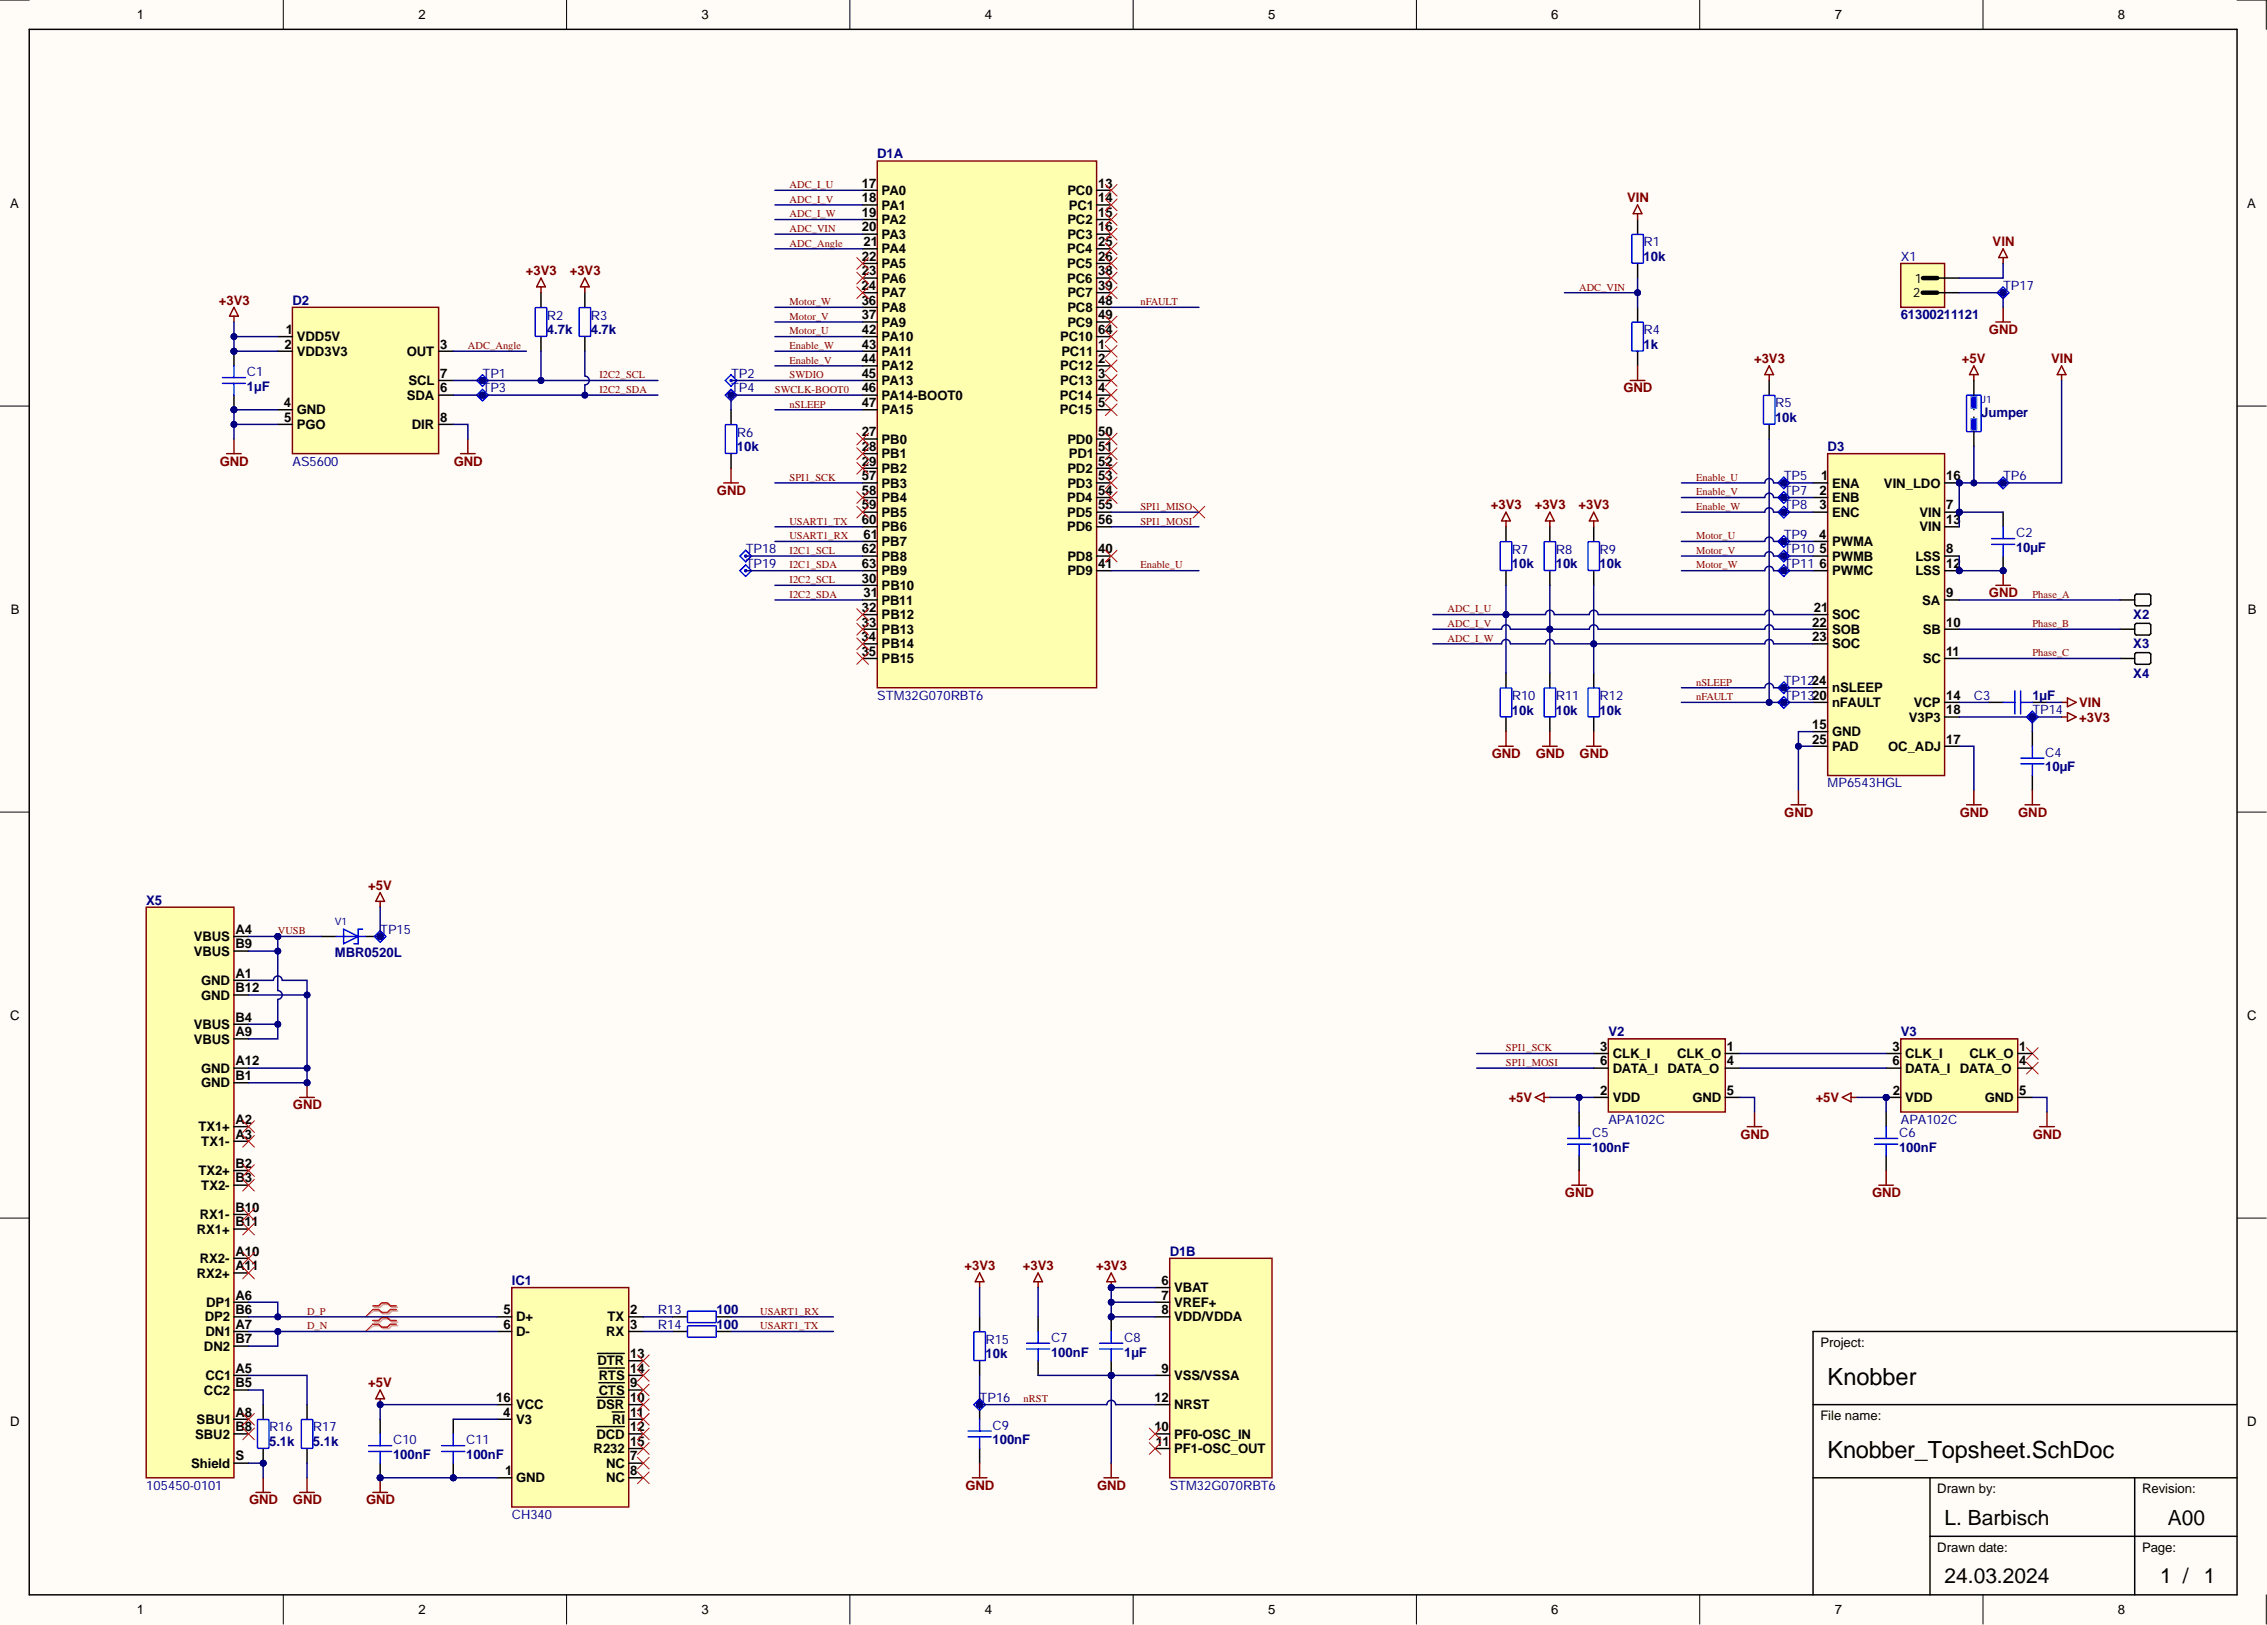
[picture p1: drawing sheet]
<svg xmlns="http://www.w3.org/2000/svg" width="393mm" height="282mm" viewBox="0 0 393 282" stroke-linecap="round" stroke-linejoin="round" font-family="sans-serif">
<defs><g id="words">
<g font-size="4.1">
<text x="317.1" y="240.3">Knobber</text>
<text x="317.1" y="253">Knobber_Topsheet.SchDoc</text>
</g>
<g font-size="3.6">
<text x="337.4" y="264.5">L. Barbisch</text>
<text x="376.1" y="264.5">A00</text>
<text x="337.4" y="274.6">24.03.2024</text>
<text x="374.8" y="274.6">1 / 1</text>
</g>
<g font-size="2.3">
<text x="23.7" y="3.4">1</text>
<text x="72.6" y="3.4">2</text>
<text x="121.7" y="3.4">3</text>
<text x="170.9" y="3.4">4</text>
<text x="220" y="3.4">5</text>
<text x="269.2" y="3.4">6</text>
<text x="318.3" y="3.4">7</text>
<text x="367.5" y="3.4">8</text>
<text x="149.6" y="32.5">17</text>
<text x="149.6" y="35.1">18</text>
<text x="153" y="33.8">PA0</text>
<text x="185.2" y="33.8">PC0</text>
<text x="190.5" y="32.5">13</text>
<text x="190.5" y="35.1">14</text>
<text x="1.8" y="36">A</text>
<text x="149.6" y="37.6">19</text>
<text x="149.6" y="40.2">20</text>
<text x="153" y="36.3">PA1</text>
<text x="153" y="38.9">PA2</text>
<text x="153" y="41.4">PA3</text>
<text x="185.2" y="38.9">PC2</text>
<text x="185.2" y="41.4">PC3</text>
<text x="185.4" y="36.3">PC1</text>
<text x="190.5" y="37.6">15</text>
<text x="190.5" y="40.2">16</text>
<text x="389.9" y="36">A</text>
<text x="149.6" y="45.2">22</text>
<text x="149.6" y="47.8">23</text>
<text x="149.8" y="42.7">21</text>
<text x="153" y="44">PA4</text>
<text x="153" y="46.5">PA5</text>
<text x="185.2" y="44">PC4</text>
<text x="185.2" y="46.5">PC5</text>
<text x="190.5" y="42.7">25</text>
<text x="190.5" y="45.2">26</text>
<text x="190.5" y="47.8">38</text>
<text x="149.5" y="50.3">24</text>
<text x="149.5" y="52.8">36</text>
<text x="153" y="49">PA6</text>
<text x="153" y="51.6">PA7</text>
<text x="185.2" y="49">PC6</text>
<text x="185.2" y="51.6">PC7</text>
<text x="190.5" y="50.3">39</text>
<text x="190.5" y="52.8">48</text>
<text x="49.6" y="57.9">1</text>
<text x="51.5" y="59.2">VDD5V</text>
<text x="149.6" y="55.4">37</text>
<text x="149.6" y="57.9">42</text>
<text x="153" y="54.1">PA8</text>
<text x="153" y="56.7">PA9</text>
<text x="153" y="59.2">PA10</text>
<text x="183.9" y="59.2">PC10</text>
<text x="185.2" y="54.1">PC8</text>
<text x="185.2" y="56.7">PC9</text>
<text x="190.5" y="55.4">49</text>
<text x="190.5" y="57.9">64</text>
<text x="49.3" y="60.5">2</text>
<text x="51.5" y="61.7">VDD3V3</text>
<text x="70.6" y="61.7">OUT</text>
<text x="76.4" y="60.5">3</text>
<text x="76.4" y="65.5">7</text>
<text x="149.5" y="63">44</text>
<text x="149.5" y="65.5">45</text>
<text x="149.6" y="60.5">43</text>
<text x="153" y="61.7">PA11</text>
<text x="153" y="64.3">PA12</text>
<text x="183.9" y="64.3">PC12</text>
<text x="184.2" y="61.7">PC11</text>
<text x="190.5" y="60.5">1</text>
<text x="190.5" y="63">2</text>
<text x="190.5" y="65.5">3</text>
<text x="49.3" y="70.6">4</text>
<text x="51.5" y="71.9">GND</text>
<text x="70.6" y="69.3">SDA</text>
<text x="70.9" y="66.8">SCL</text>
<text x="76.4" y="68.1">6</text>
<text x="149.5" y="68.1">46</text>
<text x="149.6" y="70.6">47</text>
<text x="153" y="66.8">PA13</text>
<text x="153" y="69.3">PA14-BOOT0</text>
<text x="153" y="71.9">PA15</text>
<text x="183.9" y="69.3">PC14</text>
<text x="183.9" y="71.9">PC15</text>
<text x="183.9" y="66.8">PC13</text>
<text x="190.5" y="68.1">4</text>
<text x="190.5" y="70.6">5</text>
<text x="49.3" y="73.1">5</text>
<text x="51.5" y="74.4">PGO</text>
<text x="71.5" y="74.4">DIR</text>
<text x="76.4" y="73.1">8</text>
<text x="149.6" y="75.7">27</text>
<text x="153" y="77">PB0</text>
<text x="185.2" y="77">PD0</text>
<text x="190.5" y="75.7">50</text>
<text x="149.6" y="78.2">28</text>
<text x="149.6" y="80.8">29</text>
<text x="149.6" y="83.3">57</text>
<text x="153" y="79.5">PB1</text>
<text x="153" y="82">PB2</text>
<text x="185.2" y="82">PD2</text>
<text x="185.4" y="79.5">PD1</text>
<text x="190.5" y="78.2">51</text>
<text x="190.5" y="80.8">52</text>
<text x="190.5" y="83.3">53</text>
<text x="316" y="83.3">1</text>
<text x="337.7" y="83.3">16</text>
<text x="149.6" y="85.8">58</text>
<text x="149.6" y="88.4">59</text>
<text x="153" y="84.6">PB3</text>
<text x="153" y="87.1">PB4</text>
<text x="153" y="89.6">PB5</text>
<text x="185.2" y="87.1">PD4</text>
<text x="185.2" y="89.6">PD5</text>
<text x="185.2" y="84.6">PD3</text>
<text x="190.5" y="85.8">54</text>
<text x="190.5" y="88.4">55</text>
<text x="315.7" y="88.4">3</text>
<text x="315.7" y="85.8">2</text>
<text x="317.9" y="84.6">ENA</text>
<text x="317.9" y="87.1">ENB</text>
<text x="317.9" y="89.6">ENC</text>
<text x="326.9" y="84.6">VIN_LDO</text>
<text x="333.1" y="89.6">VIN</text>
<text x="337.7" y="88.4">7</text>
<text x="149.6" y="90.9">60</text>
<text x="149.6" y="96">62</text>
<text x="149.8" y="93.4">61</text>
<text x="153" y="92.2">PB6</text>
<text x="153" y="94.7">PB7</text>
<text x="185.2" y="92.2">PD6</text>
<text x="190.5" y="96">40</text>
<text x="190.5" y="90.9">56</text>
<text x="315.6" y="93.4">4</text>
<text x="315.7" y="96">5</text>
<text x="317.9" y="94.7">PWMA</text>
<text x="333.1" y="92.2">VIN</text>
<text x="337.7" y="96">8</text>
<text x="337.7" y="90.9">13</text>
<text x="149.6" y="101.1">30</text>
<text x="149.6" y="98.5">63</text>
<text x="153" y="97.3">PB8</text>
<text x="153" y="99.8">PB9</text>
<text x="185.2" y="97.3">PD8</text>
<text x="185.2" y="99.8">PD9</text>
<text x="190.5" y="98.5">41</text>
<text x="315.7" y="98.5">6</text>
<text x="317.9" y="97.3">PWMB</text>
<text x="317.9" y="99.8">PWMC</text>
<text x="332.3" y="97.3">LSS</text>
<text x="332.3" y="99.8">LSS</text>
<text x="337.7" y="98.5">12</text>
<text x="1.9" y="106.4">B</text>
<text x="149.6" y="106.1">32</text>
<text x="149.8" y="103.6">31</text>
<text x="153" y="102.3">PB10</text>
<text x="153" y="104.9">PB11</text>
<text x="153" y="107.4">PB12</text>
<text x="314.7" y="106.1">21</text>
<text x="317.9" y="107.4">SOC</text>
<text x="333.5" y="104.9">SA</text>
<text x="337.7" y="103.6">9</text>
<text x="390" y="106.4">B</text>
<text x="149.5" y="111.2">34</text>
<text x="149.5" y="113.8">35</text>
<text x="149.6" y="108.7">33</text>
<text x="153" y="109.9">PB13</text>
<text x="153" y="112.5">PB14</text>
<text x="314.5" y="108.7">22</text>
<text x="314.5" y="111.2">23</text>
<text x="317.9" y="109.9">SOB</text>
<text x="317.9" y="112.5">SOC</text>
<text x="333.6" y="109.9">SB</text>
<text x="337.7" y="108.7">10</text>
<text x="337.7" y="113.8">11</text>
<text x="153" y="115">PB15</text>
<text x="333.6" y="115">SC</text>
<text x="317.9" y="122.6">nFAULT</text>
<text x="317.9" y="120.1">nSLEEP</text>
<text x="331.2" y="125.2">V3P3</text>
<text x="332.1" y="122.6">VCP</text>
<text x="337.7" y="121.4">14</text>
<text x="337.7" y="123.9">18</text>
<text x="314.4" y="126.4">15</text>
<text x="314.4" y="129">25</text>
<text x="317.9" y="127.7">GND</text>
<text x="317.9" y="130.2">PAD</text>
<text x="327.6" y="130.2">OC_ADJ</text>
<text x="337.7" y="129">17</text>
<text x="40.8" y="162">A4</text>
<text x="33.6" y="163.2">VBUS</text>
<text x="33.6" y="165.8">VBUS</text>
<text x="40.8" y="164.5">B9</text>
<text x="34.9" y="170.9">GND</text>
<text x="34.9" y="173.4">GND</text>
<text x="40.8" y="169.6">A1</text>
<text x="40.8" y="172.1">B12</text>
<text x="1.8" y="176.9">C</text>
<text x="33.6" y="178.5">VBUS</text>
<text x="40.8" y="179.7">A9</text>
<text x="40.8" y="177.2">B4</text>
<text x="389.9" y="176.9">C</text>
<text x="33.6" y="181">VBUS</text>
<text x="40.8" y="184.8">A12</text>
<text x="277.6" y="182.3">3</text>
<text x="277.6" y="184.8">6</text>
<text x="279.8" y="183.5">CLK_I</text>
<text x="291" y="183.5">CLK_O</text>
<text x="299.6" y="182.3">1</text>
<text x="299.6" y="184.8">4</text>
<text x="328.4" y="182.3">3</text>
<text x="328.4" y="184.8">6</text>
<text x="330.6" y="183.5">CLK_I</text>
<text x="341.7" y="183.5">CLK_O</text>
<text x="350.4" y="182.3">1</text>
<text x="350.4" y="184.8">4</text>
<text x="34.9" y="186.1">GND</text>
<text x="34.9" y="188.6">GND</text>
<text x="40.8" y="187.3">B1</text>
<text x="277.7" y="189.9">2</text>
<text x="279.8" y="191.2">VDD</text>
<text x="279.8" y="186.1">DATA_I</text>
<text x="289.3" y="186.1">DATA_O</text>
<text x="293.6" y="191.2">GND</text>
<text x="299.6" y="189.9">5</text>
<text x="328.4" y="189.9">2</text>
<text x="330.6" y="191.2">VDD</text>
<text x="330.6" y="186.1">DATA_I</text>
<text x="340.1" y="186.1">DATA_O</text>
<text x="344.4" y="191.2">GND</text>
<text x="350.4" y="189.9">5</text>
<text x="34.4" y="196.2">TX1+</text>
<text x="40.8" y="195">A2</text>
<text x="40.8" y="197.5">A3</text>
<text x="34.4" y="203.8">TX2+</text>
<text x="34.9" y="198.8">TX1-</text>
<text x="40.8" y="202.6">B2</text>
<text x="34.9" y="206.4">TX2-</text>
<text x="40.8" y="205.1">B3</text>
<text x="34.2" y="214">RX1+</text>
<text x="34.7" y="211.5">RX1-</text>
<text x="40.8" y="210.2">B10</text>
<text x="40.8" y="212.7">B11</text>
<text x="34.2" y="221.6">RX2+</text>
<text x="34.7" y="219.1">RX2-</text>
<text x="40.8" y="217.8">A10</text>
<text x="40.8" y="220.3">A11</text>
<text x="35.8" y="226.7">DP1</text>
<text x="40.8" y="225.4">A6</text>
<text x="40.8" y="228">B6</text>
<text x="87.4" y="228">5</text>
<text x="109.3" y="228">2</text>
<text x="201.5" y="222.9">6</text>
<text x="201.6" y="225.4">7</text>
<text x="201.6" y="228">8</text>
<text x="203.7" y="224.1">VBAT</text>
<text x="203.7" y="226.7">VREF+</text>
<text x="35.5" y="229.2">DP2</text>
<text x="35.6" y="231.8">DN1</text>
<text x="40.8" y="230.5">A7</text>
<text x="40.8" y="233">B7</text>
<text x="87.4" y="230.5">6</text>
<text x="89.6" y="229.2">D+</text>
<text x="89.6" y="231.8">D-</text>
<text x="105.2" y="231.8">RX</text>
<text x="105.4" y="229.2">TX</text>
<text x="109.3" y="230.5">3</text>
<text x="203.7" y="229.2">VDD/VDDA</text>
<text x="315.8" y="233.7">Project:</text>
<text x="35.4" y="234.3">DN2</text>
<text x="35.6" y="239.4">CC1</text>
<text x="40.8" y="238.1">A5</text>
<text x="103.7" y="236.8">DTR</text>
<text x="103.9" y="239.4">RTS</text>
<text x="109.3" y="235.6">13</text>
<text x="109.3" y="238.1">14</text>
<text x="201.6" y="238.1">9</text>
<text x="203.7" y="239.4">VSS/VSSA</text>
<text x="35.4" y="241.9">CC2</text>
<text x="40.8" y="245.7">A8</text>
<text x="40.8" y="240.6">B5</text>
<text x="86.1" y="243.2">16</text>
<text x="87.3" y="245.7">4</text>
<text x="89.6" y="244.5">VCC</text>
<text x="103.5" y="244.5">DSR</text>
<text x="103.9" y="241.9">CTS</text>
<text x="109.3" y="240.6">9</text>
<text x="109.3" y="243.2">10</text>
<text x="109.3" y="245.7">11</text>
<text x="200.3" y="243.2">12</text>
<text x="203.7" y="244.5">NRST</text>
<text x="1.8" y="247.3">D</text>
<text x="33.9" y="249.5">SBU2</text>
<text x="34.1" y="247">SBU1</text>
<text x="40.8" y="248.3">B8</text>
<text x="89.6" y="247">V3</text>
<text x="103.5" y="249.5">DCD</text>
<text x="106.2" y="247">RI</text>
<text x="109.3" y="248.3">12</text>
<text x="109.3" y="250.8">15</text>
<text x="200.3" y="248.3">10</text>
<text x="200.5" y="250.8">11</text>
<text x="203.7" y="249.5">PF0-OSC_IN</text>
<text x="315.8" y="246.4">File name:</text>
<text x="389.9" y="247.3">D</text>
<text x="33.1" y="254.6">Shield</text>
<text x="40.8" y="253.3">S</text>
<text x="87.7" y="255.9">1</text>
<text x="89.6" y="257.1">GND</text>
<text x="103" y="252.1">R232</text>
<text x="105.2" y="254.6">NC</text>
<text x="105.2" y="257.1">NC</text>
<text x="109.3" y="253.3">7</text>
<text x="109.3" y="255.9">8</text>
<text x="203.7" y="252.1">PF1-OSC_OUT</text>
<text x="336.1" y="259">Drawn by:</text>
<text x="371.7" y="259">Revision:</text>
<text x="336.1" y="269.2">Drawn date:</text>
<text x="371.7" y="269.2">Page:</text>
<text x="23.7" y="280">1</text>
<text x="72.6" y="280">2</text>
<text x="121.7" y="280">3</text>
<text x="170.9" y="280">4</text>
<text x="220" y="280">5</text>
<text x="269.2" y="280">6</text>
<text x="318.3" y="280">7</text>
<text x="367.5" y="280">8</text>
</g>
<g font-size="2.3" fill="#000080">
<text x="152.2" y="27.5">D1A</text>
<text x="285.2" y="45.3">10k</text>
<text x="50.7" y="52.8">D2</text>
<text x="94.9" y="58">4.7k</text>
<text x="102.5" y="58">4.7k</text>
<text x="329.8" y="55.4">61300211121</text>
<text x="285.2" y="60.5">1k</text>
<text x="42.8" y="67.8">1µF</text>
<text x="308" y="73.2">10k</text>
<text x="343.8" y="72.4">Jumper</text>
<text x="127.9" y="78.3">10k</text>
<text x="317.1" y="78.2">D3</text>
<text x="349.8" y="95.7">10µF</text>
<text x="262.3" y="98.6">10k</text>
<text x="269.9" y="98.6">10k</text>
<text x="277.5" y="98.6">10k</text>
<text x="370.1" y="107.4">X2</text>
<text x="370.1" y="112.5">X3</text>
<text x="370.1" y="117.6">X4</text>
<text x="262.3" y="123.9">10k</text>
<text x="269.9" y="123.9">10k</text>
<text x="277.5" y="123.9">10k</text>
<text x="352.6" y="121.4">1µF</text>
<text x="354.9" y="133.8">10µF</text>
<text x="25.4" y="156.9">X5</text>
<text x="58.1" y="166">MBR0520L</text>
<text x="279.1" y="179.7">V2</text>
<text x="329.8" y="179.7">V3</text>
<text x="276.2" y="199.8">100nF</text>
<text x="329.5" y="199.8">100nF</text>
<text x="203" y="217.8">D1B</text>
<text x="88.8" y="222.9">IC1</text>
<text x="124.3" y="228">100</text>
<text x="124.3" y="230.5">100</text>
<text x="171" y="235.6">10k</text>
<text x="182.4" y="235.3">100nF</text>
<text x="195" y="235.3">1µF</text>
<text x="46.7" y="250.8">5.1k</text>
<text x="54.3" y="250.8">5.1k</text>
<text x="172.2" y="250.5">100nF</text>
<text x="68.2" y="253.1">100nF</text>
<text x="80.9" y="253.1">100nF</text>
</g>
<g font-size="2.3" fill="#800000">
<text x="282.3" y="35.1">VIN</text>
<text x="91.2" y="47.8">+3V3</text>
<text x="98.9" y="47.8">+3V3</text>
<text x="345.7" y="42.7">VIN</text>
<text x="38" y="52.8">+3V3</text>
<text x="345.1" y="57.9">GND</text>
<text x="304.3" y="63">+3V3</text>
<text x="340.4" y="63">+5V</text>
<text x="355.9" y="63">VIN</text>
<text x="281.7" y="68.1">GND</text>
<text x="38.1" y="80.8">GND</text>
<text x="78.7" y="80.8">GND</text>
<text x="124.4" y="85.8">GND</text>
<text x="258.7" y="88.4">+3V3</text>
<text x="266.3" y="88.4">+3V3</text>
<text x="273.9" y="88.4">+3V3</text>
<text x="345.1" y="103.6">GND</text>
<text x="360.8" y="122.6">VIN</text>
<text x="360.8" y="125.2">+3V3</text>
<text x="258.9" y="131.5">GND</text>
<text x="266.5" y="131.5">GND</text>
<text x="274.1" y="131.5">GND</text>
<text x="309.6" y="141.7">GND</text>
<text x="340" y="141.7">GND</text>
<text x="350.2" y="141.7">GND</text>
<text x="63.9" y="154.4">+5V</text>
<text x="261.8" y="191.2">+5V</text>
<text x="315" y="191.2">+5V</text>
<text x="50.8" y="192.4">GND</text>
<text x="302" y="197.5">GND</text>
<text x="352.7" y="197.5">GND</text>
<text x="271.5" y="207.7">GND</text>
<text x="324.8" y="207.7">GND</text>
<text x="167.4" y="220.3">+3V3</text>
<text x="177.5" y="220.3">+3V3</text>
<text x="190.2" y="220.3">+3V3</text>
<text x="63.9" y="240.6">+5V</text>
<text x="43.2" y="260.9">GND</text>
<text x="50.8" y="260.9">GND</text>
<text x="63.5" y="260.9">GND</text>
<text x="167.5" y="258.4">GND</text>
<text x="190.4" y="258.4">GND</text>
</g>
<g font-size="2.2" fill="#000080">
<text x="285.2" y="42.7">R1</text>
<text x="329.8" y="45.2">X1</text>
<text x="347.6" y="50.3">TP17</text>
<text x="94.9" y="55.4">R2</text>
<text x="102.5" y="55.4">R3</text>
<text x="285.2" y="58">R4</text>
<text x="42.8" y="65.3">C1</text>
<text x="83.7" y="65.5">TP1</text>
<text x="126.8" y="65.5">TP2</text>
<text x="83.7" y="68.1">TP3</text>
<text x="126.8" y="68.1">TP4</text>
<text x="308" y="70.7">R5</text>
<text x="127.9" y="75.7">R6</text>
<text x="50.7" y="80.8">AS5600</text>
<text x="309.5" y="83.3">TP5</text>
<text x="347.6" y="83.3">TP6</text>
<text x="309.5" y="85.8">TP7</text>
<text x="309.5" y="88.4">TP8</text>
<text x="129.4" y="96">TP18</text>
<text x="309.5" y="93.4">TP9</text>
<text x="309.5" y="96">TP10</text>
<text x="349.8" y="93.2">C2</text>
<text x="129.4" y="98.5">TP19</text>
<text x="262.3" y="96">R7</text>
<text x="269.9" y="96">R8</text>
<text x="277.5" y="96">R9</text>
<text x="309.5" y="98.5">TP11</text>
<text x="309.5" y="118.8">TP1224</text>
<text x="152.2" y="121.4">STM32G070RBT6</text>
<text x="262.3" y="121.4">R10</text>
<text x="269.9" y="121.4">R11</text>
<text x="277.5" y="121.4">R12</text>
<text x="309.5" y="121.4">TP1320</text>
<text x="342.5" y="121.4">C3</text>
<text x="352.6" y="123.9">TP14</text>
<text x="354.9" y="131.3">C4</text>
<text x="317.1" y="136.6">MP6543HGL</text>
<text x="66" y="162">TP15</text>
<text x="276.2" y="197.2">C5</text>
<text x="279.1" y="195">APA102C</text>
<text x="329.5" y="197.2">C6</text>
<text x="329.8" y="195">APA102C</text>
<text x="114.2" y="228">R13</text>
<text x="114.2" y="230.5">R14</text>
<text x="171" y="233.1">R15</text>
<text x="182.4" y="232.8">C7</text>
<text x="195" y="232.8">C8</text>
<text x="170" y="243.2">TP16</text>
<text x="46.7" y="248.3">R16</text>
<text x="54.3" y="248.3">R17</text>
<text x="68.2" y="250.5">C10</text>
<text x="80.9" y="250.5">C11</text>
<text x="172.2" y="248">C9</text>
<text x="25.4" y="258.4">105450-0101</text>
<text x="88.8" y="263.5">CH340</text>
<text x="203" y="258.4">STM32G070RBT6</text>
</g>
<g font-size="2.2">
<text x="332" y="51.6">2</text>
<text x="332.3" y="49">1</text>
</g>
<g font-size="1.8" fill="#800000">
<text x="137" y="32.6">ADC_I_U</text>
<text x="137" y="35.2">ADC_I_V</text>
<text x="137" y="40.2">ADC_VIN</text>
<text x="137" y="37.7">ADC_I_W</text>
<text x="137" y="42.8">ADC_Angle</text>
<text x="137" y="52.9">Motor_W</text>
<text x="197.9" y="52.9">nFAULT</text>
<text x="274" y="50.4">ADC_VIN</text>
<text x="137" y="55.5">Motor_V</text>
<text x="137" y="58">Motor_U</text>
<text x="81.2" y="60.5">ADC_Angle</text>
<text x="104" y="65.6">I2C2_SCL</text>
<text x="137" y="63.1">Enable_V</text>
<text x="137" y="60.5">Enable_W</text>
<text x="137" y="65.6">SWDIO</text>
<text x="104" y="68.2">I2C2_SDA</text>
<text x="134.5" y="68.2">SWCLK-BOOT0</text>
<text x="137" y="70.7">nSLEEP</text>
<text x="137" y="83.4">SPI1_SCK</text>
<text x="294.3" y="83.4">Enable_U</text>
<text x="197.9" y="88.5">SPI1_MISO</text>
<text x="294.3" y="85.9">Enable_V</text>
<text x="294.3" y="88.5">Enable_W</text>
<text x="137" y="91">USART1_TX</text>
<text x="137" y="93.5">USART1_RX</text>
<text x="197.9" y="91">SPI1_MOSI</text>
<text x="294.3" y="93.5">Motor_U</text>
<text x="137" y="96.1">I2C1_SCL</text>
<text x="137" y="98.6">I2C1_SDA</text>
<text x="137" y="101.1">I2C2_SCL</text>
<text x="197.9" y="98.6">Enable_U</text>
<text x="294.3" y="98.6">Motor_W</text>
<text x="294.3" y="96.1">Motor_V</text>
<text x="137" y="103.7">I2C2_SDA</text>
<text x="251.2" y="106.2">ADC_I_U</text>
<text x="352.6" y="103.7">Phase_A</text>
<text x="251.2" y="108.8">ADC_I_V</text>
<text x="251.2" y="111.3">ADC_I_W</text>
<text x="352.6" y="108.8">Phase_B</text>
<text x="352.6" y="113.8">Phase_C</text>
<text x="294.3" y="118.9">nSLEEP</text>
<text x="294.3" y="121.5">nFAULT</text>
<text x="48.2" y="162.1">VUSB</text>
<text x="261.3" y="182.4">SPI1_SCK</text>
<text x="261.3" y="184.9">SPI1_MOSI</text>
<text x="53.3" y="228">D_P</text>
<text x="53.3" y="230.6">D_N</text>
<text x="131.9" y="230.6">USART1_TX</text>
<text x="131.9" y="228">USART1_RX</text>
<text x="177.6" y="243.3">nRST</text>
</g>
<g font-size="1.8" fill="#000080">
<text x="343.8" y="69.9">J1</text>
<text x="58.1" y="160.5">V1</text>
</g>
</g></defs>
<g fill="#fffcf8">
<path d="M0 0h393.2v281.7h-393.2z" fill-rule="evenodd"/>
<path d="M5.1 5.1h383.1v271.5h-383.1z" fill-rule="evenodd"/>
</g>
<g fill="none" stroke="#000" stroke-width=".17">
<path d="M0 0h5.1M49.2 0v5.1M98.3 0v5.1M147.5 0v5.1M196.6 0v5.1M245.8 0v5.1M294.9 0v5.1M344.1 0v5.1M388.2 0h5v5.1M0 70.4h5.1M388.2 70.4h5M0 140.9h5.1"/>
<path d="M388.2 140.9h5M0 211.3h5.1M388.2 211.3h5M49.2 276.6v5.1M98.3 276.6v5.1M147.5 276.6v5.1M196.6 276.6v5.1M245.8 276.6v5.1M294.9 276.6v5.1M344.1 276.6v5.1M393.2 276.6v5.1"/>
</g>
<path d="M5.1 5.1h383.1v271.5h-383.1zM388.2 231h-73.6v45.6M314.6 243.6h73.6M314.6 256.3h73.6M334.9 256.3v20.3M370.4 256.3v20.3M334.9 266.5h53.3" fill="none" stroke="#000" stroke-width=".25"/>
<path d="M52 190.4h2.5M53.3 187.8v2.6" fill="none" stroke="#800000" stroke-width=".25"/>
<circle cx="53.3" cy="187.8" r=".51" fill="#000080"/>
<circle cx="53.3" cy="187.8" r=".51" fill="none" stroke="#000080" stroke-width=".17"/>
<path d="M25.4 157.4h15.2v98.9h-15.2z" fill-rule="evenodd" fill="#ffffb0"/>
<path d="M25.4 157.4h15.2v98.9h-15.2zM66 154.8l.7 1.5h-1.5zM66 156.3v1.1" fill="none" stroke="#800000" stroke-width=".25"/>
<g fill="none" stroke="#000" stroke-width=".25">
<path d="M40.6 170h2.5M40.6 162.4h2.5M40.6 172.6h2.5M40.6 177.7h2.5M40.6 165h2.5M40.6 180.2h2.5M40.6 185.3h2.5M40.6 187.8h2.5M40.6 195.4h2.5M40.6 198h2.5M40.6 218.3h2.5M40.6 203h2.5"/>
<path d="M40.6 205.6h2.5M40.6 210.7h2.5M40.6 213.2h2.5M40.6 238.6h2.5M40.6 225.9h2.5M40.6 231h2.5M40.6 228.4h2.5M40.6 233.5h2.5M40.6 220.8h2.5M40.6 246.2h2.5M40.6 241.1h2.5M40.6 248.7h2.5"/>
<path d="M40.6 253.8h2.5"/>
</g>
<circle cx="66" cy="162.4" r=".51" fill="#000080"/>
<circle cx="66" cy="162.4" r=".51" fill="none" stroke="#000080" stroke-width=".17"/>
<path d="M55.8 162.4h2.5M63.4 162.4h2.6" fill="none" stroke="#000" stroke-width=".25"/>
<circle cx="66" cy="162.4" r=".51" fill="#000080"/>
<circle cx="66" cy="162.4" r=".51" fill="none" stroke="#000080" stroke-width=".17"/>
<path d="M58.3 162.4h5.1M59.6 161.2l2.6 1.2-2.6 1.3zM62.9 161.2h-.7v2.5h-.8" fill="none" stroke="#00f" stroke-width=".25"/>
<g fill="none" stroke="#f00" stroke-width=".17">
<path d="M42.1 194.4l2 2M42.1 197l2 2M44.1 194.4l-2 2M44.1 197l-2 2M42.1 202l2 2.1M42.1 204.6l2 2M42.1 209.6l2 2.1M42.1 212.2l2 2M42.1 217.3l2 2M42.1 219.8l2 2M44.1 202l-2 2.1M44.1 204.6l-2 2"/>
<path d="M44.1 209.6l-2 2.1M44.1 212.2l-2 2M44.1 217.3l-2 2M44.1 219.8l-2 2M42.1 245.2l2 2M42.1 247.7l2 2M44.1 245.2l-2 2M44.1 247.7l-2 2"/>
</g>
<path d="M44.4 258.9h2.5M45.7 256.3v2.6" fill="none" stroke="#800000" stroke-width=".25"/>
<circle cx="48.2" cy="162.4" r=".51" fill="#000080"/>
<circle cx="48.2" cy="162.4" r=".51" fill="none" stroke="#000080" stroke-width=".17"/>
<path d="M88.8 223.3h20.3v38.1h-20.3z" fill-rule="evenodd" fill="#ffffb0"/>
<path d="M88.8 223.3h20.3v38.1h-20.3z" fill="none" stroke="#800000" stroke-width=".25"/>
<g fill="none" stroke="#000" stroke-width=".25">
<path d="M86.3 228.4h2.5M86.3 231h2.5M103.7 234.8h4.6M103.9 239.8h4.4M103.9 237.3h4.4M109.1 228.4h2.5M109.1 231h2.5M109.1 236h2.5M109.1 238.6h2.5M86.3 256.3h2.5M86.3 246.2h2.5M86.3 243.6h2.5"/>
<path d="M103.5 247.5h4.8M103.5 242.4h4.8M106.2 244.9h2.1M109.1 256.3h2.5M109.1 246.2h2.5M109.1 253.8h2.5M109.1 241.1h2.5M109.1 243.6h2.5M109.1 248.7h2.5M109.1 251.3h2.5"/>
</g>
<path d="M64.9 226.8h1.1l.5-.5h1l.5 .5h1M64.9 227.4h1.1l.5 .5h1l.5-.5h1M64.9 229.3h1.1l.5-.5h1l.5 .5h1M64.9 229.9h1.1l.5 .5h1l.5-.5h1" fill="none" stroke="#d0a19e" stroke-width=".25"/>
<path d="M64.9 227.4l-1.5 1M64.9 229.9l-1.5 1.1" fill="none" stroke="#d0a19e" stroke-width=".17"/>
<path d="M64.7 226.5h1l.5-.5h1l.5 .5h1.1M64.7 227.2h1l.5 .5h1l.5-.5h1.1M64.7 229.1h1l.5-.6h1l.5 .6h1.1M64.7 229.7h1l.5 .5h1l.5-.5h1.1" fill="none" stroke="#f00" stroke-width=".25"/>
<path d="M64.7 227.2l-1.3 1.2M64.7 229.7l-1.3 1.3" fill="none" stroke="#f00" stroke-width=".17"/>
<circle cx="78.6" cy="256.3" r=".51" fill="#000080"/>
<circle cx="78.6" cy="256.3" r=".51" fill="none" stroke="#000080" stroke-width=".17"/>
<path d="M78.6 253.8v2.5" fill="none" stroke="#000" stroke-width=".25"/>
<circle cx="78.6" cy="256.3" r=".51" fill="#000080"/>
<circle cx="78.6" cy="256.3" r=".51" fill="none" stroke="#000080" stroke-width=".17"/>
<path d="M78.6 246.2v2.5" fill="none" stroke="#000" stroke-width=".25"/>
<path d="M76.6 250.8h4M76.6 251.8h4M78.6 248.7v2.1M78.6 251.8v2" fill="none" stroke="#00f" stroke-width=".25"/>
<circle cx="66" cy="256.3" r=".51" fill="#000080"/>
<circle cx="66" cy="256.3" r=".51" fill="none" stroke="#000080" stroke-width=".17"/>
<path d="M66 253.8v2.5" fill="none" stroke="#000" stroke-width=".25"/>
<circle cx="66" cy="256.3" r=".51" fill="#000080"/>
<circle cx="66" cy="256.3" r=".51" fill="none" stroke="#000080" stroke-width=".17"/>
<path d="M66 246.2v2.5" fill="none" stroke="#000" stroke-width=".25"/>
<path d="M64 250.8h4M64 251.8h4M66 248.7v2.1M66 251.8v2" fill="none" stroke="#00f" stroke-width=".25"/>
<path d="M64.7 258.9h2.5M66 256.3v2.6" fill="none" stroke="#800000" stroke-width=".25"/>
<circle cx="66" cy="256.3" r=".51" fill="#000080"/>
<circle cx="66" cy="256.3" r=".51" fill="none" stroke="#000080" stroke-width=".17"/>
<path d="M66 241.1l.7 1.5h-1.5zM66 242.6v1" fill="none" stroke="#800000" stroke-width=".25"/>
<circle cx="66" cy="243.6" r=".51" fill="#000080"/>
<circle cx="66" cy="243.6" r=".51" fill="none" stroke="#000080" stroke-width=".17"/>
<g fill="none" stroke="#f00" stroke-width=".17">
<path d="M110.6 237.6l2 2M110.6 235l2 2M112.6 237.6l-2 2M112.6 235l-2 2M110.6 255.3l2 2.1M110.6 252.8l2 2M110.6 250.2l2 2.1M110.6 247.7l2 2M110.6 245.2l2 2M110.6 242.6l2 2.1M110.6 240.1l2 2M112.6 255.3l-2 2.1"/>
<path d="M112.6 252.8l-2 2M112.6 250.2l-2 2.1M112.6 247.7l-2 2M112.6 245.2l-2 2M112.6 242.6l-2 2.1M112.6 240.1l-2 2"/>
</g>
<circle cx="339.9" cy="88.8" r=".51" fill="#000080"/>
<circle cx="339.9" cy="88.8" r=".51" fill="none" stroke="#000080" stroke-width=".17"/>
<circle cx="339.9" cy="99" r=".51" fill="#000080"/>
<circle cx="339.9" cy="99" r=".51" fill="none" stroke="#000080" stroke-width=".17"/>
<circle cx="339.9" cy="83.8" r=".51" fill="#000080"/>
<circle cx="339.9" cy="83.8" r=".51" fill="none" stroke="#000080" stroke-width=".17"/>
<path d="M317.1 78.7h20.3v55.8h-20.3z" fill-rule="evenodd" fill="#ffffb0"/>
<path d="M317.1 78.7h20.3v55.8h-20.3z" fill="none" stroke="#800000" stroke-width=".25"/>
<path d="M314.6 83.8h2.5M314.6 86.3h2.5M314.6 88.8h2.5M314.6 93.9h2.5M314.6 96.5h2.5M314.6 99h2.5M337.4 88.8h2.5" fill="none" stroke="#000" stroke-width=".25"/>
<circle cx="339.9" cy="88.8" r=".51" fill="#000080"/>
<circle cx="339.9" cy="88.8" r=".51" fill="none" stroke="#000080" stroke-width=".17"/>
<path d="M337.4 96.5h2.5M337.4 99h2.5M337.4 104.1h2.5M337.4 109.1h2.5M337.4 114.2h2.5" fill="none" stroke="#000" stroke-width=".25"/>
<circle cx="339.9" cy="99" r=".51" fill="#000080"/>
<circle cx="339.9" cy="99" r=".51" fill="none" stroke="#000080" stroke-width=".17"/>
<path d="M337.4 91.4h2.5M337.4 83.8h2.5M314.6 126.9h2.5M337.4 121.8h2.5" fill="none" stroke="#000" stroke-width=".25"/>
<circle cx="339.9" cy="83.8" r=".51" fill="#000080"/>
<circle cx="339.9" cy="83.8" r=".51" fill="none" stroke="#000080" stroke-width=".17"/>
<g fill="none" stroke="#000" stroke-width=".25">
<path d="M342.5 66v5.1M342.5 72.3v5.1M314.6 106.6h2.5M314.6 109.1h2.5M314.6 111.7h2.5M314.6 119.3h2.5M367.9 109.1h2.5M367.9 104.1h2.5M367.9 114.2h2.5M370.6 103.1h2.3l.3 .2v1.5l-.3 .3h-2.3l-.2-.3v-1.5zM370.6 108.1h2.3l.3 .3v1.5l-.3 .3h-2.3l-.2-.3v-1.5zM370.6 113.2h2.3l.3 .3v1.5l-.3 .2h-2.3l-.2-.2v-1.5z"/>
<path d="M314.6 129.4h2.5M314.6 121.8h2.5M337.4 129.4h2.5M337.4 124.4h2.5"/>
</g>
<path d="M342.5 63.5l.7 1.5h-1.5zM342.5 65v1" fill="none" stroke="#800000" stroke-width=".25"/>
<path d="M341.3 68.6l2.3-.1 .2 .2v6l-.2 .2h-2.2l-.2-.2z" fill="none" stroke="#00f" stroke-width=".25"/>
<path d="M342 72.6h1v2h-1z" fill-rule="evenodd" fill="#00f"/>
<path d="M342 72.6h1v2h-1z" fill="none" stroke="#4a86e8" stroke-width=".17"/>
<path d="M342 68.8h1v2h-1z" fill-rule="evenodd" fill="#00f"/>
<path d="M342 68.8h1v2h-1z" fill="none" stroke="#4a86e8" stroke-width=".17"/>
<path d="M152.2 27.9h38.1v91.4h-38.1z" fill-rule="evenodd" fill="#ffffb0"/>
<path d="M152.2 27.9h38.1v91.4h-38.1z" fill="none" stroke="#800000" stroke-width=".25"/>
<g fill="none" stroke="#000" stroke-width=".25">
<path d="M149.7 33h2.5M149.7 35.5h2.5M149.7 38.1h2.5M190.3 33h2.5M190.3 35.5h2.5M190.3 38.1h2.5M149.7 40.6h2.5M149.7 43.2h2.5M149.7 45.7h2.5M149.7 48.2h2.5M149.7 50.8h2.5M149.7 53.3h2.5"/>
<path d="M149.7 55.8h2.5M149.7 58.4h2.5M190.3 40.6h2.5M190.3 43.2h2.5M190.3 45.7h2.5M190.3 48.2h2.5M190.3 50.8h2.5M190.3 53.3h2.5M190.3 55.8h2.5M190.3 58.4h2.5M149.7 60.9h2.5M149.7 63.5h2.5"/>
<path d="M149.7 66h2.5M149.7 68.5h2.5M149.7 71.1h2.5M149.7 76.2h2.5M149.7 78.7h2.5M190.3 60.9h2.5M190.3 63.5h2.5M190.3 66h2.5M190.3 68.5h2.5M190.3 71.1h2.5M190.3 76.2h2.5M190.3 78.7h2.5"/>
<path d="M149.7 81.2h2.5M149.7 96.5h2.5M149.7 99h2.5M149.7 83.8h2.5M149.7 86.3h2.5M149.7 88.8h2.5M149.7 91.4h2.5M149.7 93.9h2.5M190.3 81.2h2.5M190.3 96.5h2.5M190.3 99h2.5M190.3 83.8h2.5"/>
<path d="M190.3 86.3h2.5M190.3 88.8h2.5M190.3 91.4h2.5M149.7 101.5h2.5M149.7 104.1h2.5M149.7 106.6h2.5M149.7 109.1h2.5M149.7 111.7h2.5M149.7 114.2h2.5"/>
</g>
<path d="M203 218.3h17.7v38h-17.7z" fill-rule="evenodd" fill="#ffffb0"/>
<path d="M341.2 139.6h2.6M342.5 137.1v2.5M203 218.3h17.7v38h-17.7zM191.5 256.3h2.6M192.8 253.8v2.5" fill="none" stroke="#800000" stroke-width=".25"/>
<path d="M200.4 223.3h2.6M200.4 225.9h2.6M200.4 228.4h2.6M200.4 238.6h2.6M200.4 248.7h2.6M200.4 251.3h2.6M200.4 243.6h2.6" fill="none" stroke="#000" stroke-width=".25"/>
<circle cx="347.6" cy="99" r=".51" fill="#000080"/>
<circle cx="347.6" cy="99" r=".51" fill="none" stroke="#000080" stroke-width=".17"/>
<path d="M347.6 96.5v2.5" fill="none" stroke="#000" stroke-width=".25"/>
<circle cx="347.6" cy="99" r=".51" fill="#000080"/>
<circle cx="347.6" cy="99" r=".51" fill="none" stroke="#000080" stroke-width=".17"/>
<path d="M347.6 88.8v2.6" fill="none" stroke="#000" stroke-width=".25"/>
<path d="M345.6 93.4h4M345.6 94.4h4M347.6 91.4v2M347.6 94.4v2.1" fill="none" stroke="#00f" stroke-width=".25"/>
<circle cx="192.8" cy="238.6" r=".51" fill="#000080"/>
<circle cx="192.8" cy="238.6" r=".51" fill="none" stroke="#000080" stroke-width=".17"/>
<circle cx="192.8" cy="228.4" r=".51" fill="#000080"/>
<circle cx="192.8" cy="228.4" r=".51" fill="none" stroke="#000080" stroke-width=".17"/>
<path d="M192.8 236v2.6" fill="none" stroke="#000" stroke-width=".25"/>
<circle cx="192.8" cy="238.6" r=".51" fill="#000080"/>
<circle cx="192.8" cy="238.6" r=".51" fill="none" stroke="#000080" stroke-width=".17"/>
<path d="M192.8 228.4v2.6" fill="none" stroke="#000" stroke-width=".25"/>
<circle cx="192.8" cy="228.4" r=".51" fill="#000080"/>
<circle cx="192.8" cy="228.4" r=".51" fill="none" stroke="#000080" stroke-width=".17"/>
<path d="M349.6 119.8v4M350.6 119.8v4M347.6 121.8h2M350.6 121.8h2M350.6 131.5h4M350.6 132.5h4M352.6 129.4v2.1M352.6 132.5v2M190.8 233h4M190.8 234h4M192.8 231v2M192.8 234v2" fill="none" stroke="#00f" stroke-width=".25"/>
<path d="M345 121.8h2.6M352.6 126.9v2.5M352.6 134.5v2.6M352.6 121.8h2.6" fill="none" stroke="#000" stroke-width=".25"/>
<path d="M347.6 99v2.5M346.3 101.5h2.5" fill="none" stroke="#800000" stroke-width=".25"/>
<circle cx="347.6" cy="99" r=".51" fill="#000080"/>
<circle cx="347.6" cy="99" r=".51" fill="none" stroke="#000080" stroke-width=".17"/>
<path d="M357.7 63.5l.8 1.5h-1.6zM357.7 65v1M351.4 139.6h2.5M352.6 137.1v2.5M357.7 121.8h1M357.7 124.4h1M358.7 121.1l1.5 .7-1.5 .8zM358.7 123.6l1.5 .8-1.5 .7zM192.8 220.8l.8 1.5h-1.6zM192.8 222.3v1" fill="none" stroke="#800000" stroke-width=".25"/>
<circle cx="192.8" cy="223.3" r=".51" fill="#000080"/>
<circle cx="192.8" cy="223.3" r=".51" fill="none" stroke="#000080" stroke-width=".17"/>
<path d="M307 63.5l.7 1.5h-1.5zM307 65v1M310.8 139.6h2.5M312 137.1v2.5" fill="none" stroke="#800000" stroke-width=".25"/>
<path d="M307 66v2.5M307 73.6v2.6M180.1 228.4v2.6M180.1 236v2.6" fill="none" stroke="#000" stroke-width=".25"/>
<path d="M306 68.6h1.8l.2 .1v4.7l-.2 .2h-1.7l-.1-.2zM178.1 233h4M178.1 234h4M180.1 231v2M180.1 234v2" fill="none" stroke="#00f" stroke-width=".25"/>
<circle cx="170" cy="243.6" r=".51" fill="#000080"/>
<circle cx="170" cy="243.6" r=".51" fill="none" stroke="#000080" stroke-width=".17"/>
<path d="M170 243.6v2.6M170 251.3v2.5" fill="none" stroke="#000" stroke-width=".25"/>
<circle cx="170" cy="243.6" r=".51" fill="#000080"/>
<circle cx="170" cy="243.6" r=".51" fill="none" stroke="#000080" stroke-width=".17"/>
<path d="M169 231h1.8l.2 .1v4.8l-.2 .1h-1.7l-.1-.1zM168 248.2h4M168 249.2h4M170 246.2v2M170 249.2v2.1" fill="none" stroke="#00f" stroke-width=".25"/>
<path d="M170 228.4v2.6M170 236v2.6" fill="none" stroke="#000" stroke-width=".25"/>
<path d="M170 220.8l.7 1.5h-1.5zM170 222.3v1M168.7 256.3h2.5M170 253.8v2.5" fill="none" stroke="#800000" stroke-width=".25"/>
<path d="M199.4 247.7l2 2M199.4 250.2l2 2.1M201.4 247.7l-2 2M201.4 250.2l-2 2.1" fill="none" stroke="#f00" stroke-width=".17"/>
<path d="M279.1 180.2h20.3v12.7h-20.3z" fill-rule="evenodd" fill="#ffffb0"/>
<g fill="none" stroke="#800000" stroke-width=".25">
<path d="M261.3 88.8l.8 1.6h-1.6zM261.3 90.4v1M268.9 88.8l.8 1.6h-1.5zM268.9 90.4v1M276.5 88.8l.8 1.6h-1.5zM276.5 90.4v1M260 129.4h2.6M261.3 126.9v2.5M267.6 129.4h2.6M268.9 126.9v2.5M275.3 129.4h2.5M276.5 126.9v2.5"/>
<path d="M266.4 190.4l1.5-.8v1.5zM267.9 190.4h1M279.1 180.2h20.3v12.7h-20.3zM303.2 195.4h2.5M304.4 192.9v2.5M272.7 205.6h2.6M274 203v2.6M180.1 220.8l.8 1.5h-1.5zM180.1 222.3v1"/>
</g>
<g fill="none" stroke="#000" stroke-width=".25">
<path d="M261.3 91.4v2.5M261.3 99v2.5M268.9 91.4v2.5M268.9 99v2.5M276.5 91.4v2.5M276.5 99v2.5M261.3 116.8v2.5M268.9 116.8v2.5M276.5 116.8v2.5M261.3 124.4v2.5M268.9 124.4v2.5M276.5 124.4v2.5"/>
<path d="M274 192.9v2.5M276.5 182.7h2.6M276.5 190.4h2.6M276.5 185.3h2.6M299.4 182.7h2.5M299.4 190.4h2.5M299.4 185.3h2.5M274 200.5v2.5M116.7 228.4h2.5M116.7 231h2.5M124.3 228.4h2.5M124.3 231h2.5"/>
</g>
<path d="M260.4 94h1.8l.1 .1v4.7l-.1 .2h-1.7l-.2-.2zM268 94h1.8l.1 .1v4.7l-.1 .2h-1.7l-.2-.2zM275.6 94h1.8l.1 .1v4.7l-.1 .2h-1.7l-.2-.2zM260.4 119.4l1.8-.1 .1 .2v4.7l-.1 .1h-1.7l-.2-.1zM268 119.4l1.8-.1 .1 .2v4.7l-.1 .1h-1.7l-.2-.1zM275.6 119.4l1.8-.1 .1 .2v4.7l-.1 .1h-1.7l-.2-.1zM272 197.5h4M272 198.5h4M274 195.4v2.1M274 198.5v2M119.3 227.5l4.8-.1 .2 .2v1.7l-.2 .1h-4.7l-.1-.1zM119.3 230h4.8l.2 .1v1.7l-.2 .2h-4.7l-.1-.2z" fill="none" stroke="#00f" stroke-width=".25"/>
<path d="M351.6 184.3l2 2M351.6 181.7l2 2.1M353.6 184.3l-2 2M353.6 181.7l-2 2.1" fill="none" stroke="#f00" stroke-width=".17"/>
<path d="M50.7 53.3h25.4v25.4h-25.4z" fill-rule="evenodd" fill="#ffffb0"/>
<path d="M50.7 53.3h25.4v25.4h-25.4z" fill="none" stroke="#800000" stroke-width=".25"/>
<path d="M48.2 58.4h2.5M48.2 60.9h2.5M48.2 71.1h2.5M48.2 73.6h2.5M76.1 60.9h2.5M76.1 73.6h2.5M76.1 68.5h2.5M76.1 66h2.5" fill="none" stroke="#000" stroke-width=".25"/>
<circle cx="327.3" cy="190.4" r=".51" fill="#000080"/>
<circle cx="327.3" cy="190.4" r=".51" fill="none" stroke="#000080" stroke-width=".17"/>
<path d="M329.8 180.2h20.3v12.7h-20.3z" fill-rule="evenodd" fill="#ffffb0"/>
<path d="M329.8 180.2h20.3v12.7h-20.3z" fill="none" stroke="#800000" stroke-width=".25"/>
<path d="M327.3 190.4h2.5M350.1 182.7h2.5" fill="none" stroke="#000" stroke-width=".25"/>
<circle cx="327.3" cy="190.4" r=".51" fill="#000080"/>
<circle cx="327.3" cy="190.4" r=".51" fill="none" stroke="#000080" stroke-width=".17"/>
<path d="M327.3 182.7h2.5M327.3 185.3h2.5M327.3 192.9v2.5M350.1 185.3h2.5M350.1 190.4h2.5M327.3 200.5v2.5" fill="none" stroke="#000" stroke-width=".25"/>
<path d="M325.3 197.5h4M325.3 198.5h4M327.3 195.4v2.1M327.3 198.5v2" fill="none" stroke="#00f" stroke-width=".25"/>
<path d="M319.7 190.4l1.5-.8v1.5zM321.2 190.4h1M353.9 195.4h2.5M355.2 192.9v2.5M326 205.6h2.5M327.3 203v2.6" fill="none" stroke="#800000" stroke-width=".25"/>
<circle cx="40.6" cy="71.1" r=".51" fill="#000080"/>
<circle cx="40.6" cy="71.1" r=".51" fill="none" stroke="#000080" stroke-width=".17"/>
<circle cx="40.6" cy="60.9" r=".51" fill="#000080"/>
<circle cx="40.6" cy="60.9" r=".51" fill="none" stroke="#000080" stroke-width=".17"/>
<path d="M40.6 68.5v2.6" fill="none" stroke="#000" stroke-width=".25"/>
<circle cx="40.6" cy="71.1" r=".51" fill="#000080"/>
<circle cx="40.6" cy="71.1" r=".51" fill="none" stroke="#000080" stroke-width=".17"/>
<path d="M40.6 60.9v2.6" fill="none" stroke="#000" stroke-width=".25"/>
<circle cx="40.6" cy="60.9" r=".51" fill="#000080"/>
<circle cx="40.6" cy="60.9" r=".51" fill="none" stroke="#000080" stroke-width=".17"/>
<path d="M92.9 53.4h1.8l.2 .1v4.7l-.2 .1h-1.7l-.1-.1zM100.5 53.4h1.8l.2 .1v4.7l-.2 .1h-1.7l-.1-.1zM38.6 65.5h4M38.6 66.5h4M40.6 63.5v2M40.6 66.5v2" fill="none" stroke="#00f" stroke-width=".25"/>
<path d="M40.6 53.3l.8 1.5h-1.6zM40.6 54.8v1M93.9 48.2l.7 1.6h-1.5zM93.9 49.8v1M101.5 48.2l.7 1.6h-1.5zM101.5 49.8v1M39.3 78.7h2.6M40.6 76.2v2.5M79.9 78.7h2.6M81.2 76.2v2.5" fill="none" stroke="#800000" stroke-width=".25"/>
<path d="M93.9 50.8v2.5M93.9 58.4v2.5M101.5 50.8v2.5M101.5 58.4v2.5" fill="none" stroke="#000" stroke-width=".25"/>
<path d="M329.8 45.7h7.6v7.6h-7.6z" fill-rule="evenodd" fill="#ffffb0"/>
<path d="M284.1 37.1v1M284.1 35.5l.8 1.6h-1.5zM329.8 45.7h7.6v7.6h-7.6zM346.3 55.8h2.5M347.6 44.7v1M347.6 53.3v2.5M347.6 43.2l.7 1.5h-1.5zM282.9 66h2.5M284.1 63.5v2.5M125.6 83.8h2.5M126.8 81.2v2.6" fill="none" stroke="#800000" stroke-width=".25"/>
<path d="M284.1 38.1v2.5M284.1 45.7v2.5M284.1 53.3v2.5M334.9 48.2h5M334.9 50.8h5M126.8 71.1v2.5M126.8 78.7v2.5M284.1 60.9v2.6" fill="none" stroke="#000" stroke-width=".25"/>
<path d="M333.6 50.8h2.5M333.6 48.2h2.5" fill="none" stroke="#000" stroke-width=".76"/>
<g fill="none" stroke="#f00" stroke-width=".17">
<path d="M191.8 32l2 2M191.8 34.5l2 2.1M191.8 37.1l2 2M191.8 39.6l2 2M193.8 32l-2 2M193.8 34.5l-2 2.1M193.8 37.1l-2 2M193.8 39.6l-2 2M148.7 44.7l2 2M148.7 47.2l2 2M148.7 49.8l2 2M150.7 44.7l-2 2"/>
<path d="M150.7 47.2l-2 2M150.7 49.8l-2 2M191.8 47.2l2 2M191.8 49.8l2 2M191.8 54.8l2 2.1M191.8 57.4l2 2M191.8 59.9l2 2M191.8 44.7l2 2M191.8 42.1l2 2.1M193.8 47.2l-2 2M193.8 49.8l-2 2M193.8 54.8l-2 2.1"/>
<path d="M193.8 57.4l-2 2M193.8 59.9l-2 2M193.8 44.7l-2 2M193.8 42.1l-2 2.1M148.7 75.1l2 2.1M148.7 77.7l2 2M150.7 75.1l-2 2.1M150.7 77.7l-2 2M191.8 62.4l2 2.1M191.8 65l2 2M191.8 67.5l2 2.1M191.8 70.1l2 2"/>
<path d="M191.8 77.7l2 2M191.8 75.1l2 2.1M193.8 62.4l-2 2.1M193.8 65l-2 2M193.8 67.5l-2 2.1M193.8 70.1l-2 2M193.8 77.7l-2 2M193.8 75.1l-2 2.1M148.7 87.8l2 2.1M148.7 85.3l2 2M148.7 80.2l2 2M150.7 80.2l-2 2"/>
<path d="M150.7 87.8l-2 2.1M150.7 85.3l-2 2M191.8 95.4l2 2.1M191.8 85.3l2 2M191.8 82.7l2 2.1M191.8 80.2l2 2M193.8 95.4l-2 2.1M193.8 85.3l-2 2M193.8 82.7l-2 2.1M193.8 80.2l-2 2M207 87.8l2 2.1M209 87.8l-2 2.1"/>
<path d="M148.7 113.2l2 2M148.7 110.7l2 2M148.7 108.1l2 2.1M148.7 105.6l2 2M150.7 105.6l-2 2M150.7 108.1l-2 2.1M150.7 110.7l-2 2M150.7 113.2l-2 2"/>
</g>
<path d="M283.2 40.7h1.8l.1 .1v4.7l-.1 .2h-1.7l-.2-.2zM283.2 55.9h1.8l.1 .1v4.7l-.1 .2h-1.7l-.2-.2zM125.9 73.7h1.8l.1 .1v4.7l-.1 .2h-1.7l-.2-.2z" fill="none" stroke="#00f" stroke-width=".25"/>
<circle cx="309.5" cy="83.8" r=".51" fill="#000080"/>
<circle cx="309.5" cy="83.8" r=".51" fill="none" stroke="#000080" stroke-width=".17"/>
<circle cx="309.5" cy="83.8" r=".51" fill="#000080"/>
<circle cx="309.5" cy="83.8" r=".51" fill="none" stroke="#000080" stroke-width=".17"/>
<g fill="none" stroke="#00f" stroke-width=".25">
<path d="M309.5 82.8l1 1-1 1-1-1z"/>
<circle cx="309.5" cy="83.8" r=".15"/>
</g>
<circle cx="309.5" cy="86.3" r=".51" fill="#000080"/>
<circle cx="309.5" cy="86.3" r=".51" fill="none" stroke="#000080" stroke-width=".17"/>
<circle cx="309.5" cy="86.3" r=".51" fill="#000080"/>
<circle cx="309.5" cy="86.3" r=".51" fill="none" stroke="#000080" stroke-width=".17"/>
<g fill="none" stroke="#00f" stroke-width=".25">
<path d="M309.5 85.3l1 1-1 1-1-1z"/>
<circle cx="309.5" cy="86.3" r=".15"/>
</g>
<circle cx="309.5" cy="88.8" r=".51" fill="#000080"/>
<circle cx="309.5" cy="88.8" r=".51" fill="none" stroke="#000080" stroke-width=".17"/>
<circle cx="309.5" cy="88.8" r=".51" fill="#000080"/>
<circle cx="309.5" cy="88.8" r=".51" fill="none" stroke="#000080" stroke-width=".17"/>
<g fill="none" stroke="#00f" stroke-width=".25">
<path d="M309.5 87.8l1 1-1 1-1-1z"/>
<circle cx="309.5" cy="88.8" r=".15"/>
</g>
<circle cx="309.5" cy="93.9" r=".51" fill="#000080"/>
<circle cx="309.5" cy="93.9" r=".51" fill="none" stroke="#000080" stroke-width=".17"/>
<circle cx="309.5" cy="93.9" r=".51" fill="#000080"/>
<circle cx="309.5" cy="93.9" r=".51" fill="none" stroke="#000080" stroke-width=".17"/>
<g fill="none" stroke="#00f" stroke-width=".25">
<path d="M309.5 92.9l1 1-1 1-1-1z"/>
<circle cx="309.5" cy="93.9" r=".15"/>
</g>
<circle cx="309.5" cy="96.5" r=".51" fill="#000080"/>
<circle cx="309.5" cy="96.5" r=".51" fill="none" stroke="#000080" stroke-width=".17"/>
<circle cx="309.5" cy="96.5" r=".51" fill="#000080"/>
<circle cx="309.5" cy="96.5" r=".51" fill="none" stroke="#000080" stroke-width=".17"/>
<g fill="none" stroke="#00f" stroke-width=".25">
<path d="M309.5 95.5l1 1-1 1-1-1z"/>
<circle cx="309.5" cy="96.5" r=".15"/>
</g>
<circle cx="309.5" cy="99" r=".51" fill="#000080"/>
<circle cx="309.5" cy="99" r=".51" fill="none" stroke="#000080" stroke-width=".17"/>
<circle cx="309.5" cy="99" r=".51" fill="#000080"/>
<circle cx="309.5" cy="99" r=".51" fill="none" stroke="#000080" stroke-width=".17"/>
<g fill="none" stroke="#00f" stroke-width=".25">
<path d="M309.5 98l1 1-1 1-1-1z"/>
<circle cx="309.5" cy="99" r=".15"/>
</g>
<circle cx="309.5" cy="119.3" r=".51" fill="#000080"/>
<circle cx="309.5" cy="119.3" r=".51" fill="none" stroke="#000080" stroke-width=".17"/>
<circle cx="309.5" cy="119.3" r=".51" fill="#000080"/>
<circle cx="309.5" cy="119.3" r=".51" fill="none" stroke="#000080" stroke-width=".17"/>
<g fill="none" stroke="#00f" stroke-width=".25">
<path d="M309.5 118.3l1 1-1 1-1-1z"/>
<circle cx="309.5" cy="119.3" r=".15"/>
</g>
<circle cx="309.5" cy="121.8" r=".51" fill="#000080"/>
<circle cx="309.5" cy="121.8" r=".51" fill="none" stroke="#000080" stroke-width=".17"/>
<circle cx="309.5" cy="121.8" r=".51" fill="#000080"/>
<circle cx="309.5" cy="121.8" r=".51" fill="none" stroke="#000080" stroke-width=".17"/>
<g fill="none" stroke="#00f" stroke-width=".25">
<path d="M309.5 120.8l1 1-1 1-1-1z"/>
<circle cx="309.5" cy="121.8" r=".15"/>
</g>
<circle cx="347.6" cy="83.8" r=".51" fill="#000080"/>
<circle cx="347.6" cy="83.8" r=".51" fill="none" stroke="#000080" stroke-width=".17"/>
<circle cx="347.6" cy="83.8" r=".51" fill="#000080"/>
<circle cx="347.6" cy="83.8" r=".51" fill="none" stroke="#000080" stroke-width=".17"/>
<path d="M347.5 83.7h.2v.2h-.2zM347.6 82.8l1 1-1 1-1-1z" fill="none" stroke="#00f" stroke-width=".25"/>
<circle cx="83.7" cy="66" r=".51" fill="#000080"/>
<circle cx="83.7" cy="66" r=".51" fill="none" stroke="#000080" stroke-width=".17"/>
<circle cx="83.7" cy="66" r=".51" fill="#000080"/>
<circle cx="83.7" cy="66" r=".51" fill="none" stroke="#000080" stroke-width=".17"/>
<g fill="none" stroke="#00f" stroke-width=".25">
<path d="M83.7 65l1 1-1 1-1-1z"/>
<circle cx="83.7" cy="66" r=".15"/>
</g>
<circle cx="83.7" cy="68.5" r=".51" fill="#000080"/>
<circle cx="83.7" cy="68.5" r=".51" fill="none" stroke="#000080" stroke-width=".17"/>
<circle cx="83.7" cy="68.5" r=".51" fill="#000080"/>
<circle cx="83.7" cy="68.5" r=".51" fill="none" stroke="#000080" stroke-width=".17"/>
<g fill="none" stroke="#00f" stroke-width=".25">
<path d="M83.7 67.5l1 1-1 1-1-1z"/>
<circle cx="83.7" cy="68.5" r=".15"/>
</g>
<circle cx="352.6" cy="124.4" r=".51" fill="#000080"/>
<circle cx="352.6" cy="124.4" r=".51" fill="none" stroke="#000080" stroke-width=".17"/>
<circle cx="352.6" cy="124.4" r=".51" fill="#000080"/>
<circle cx="352.6" cy="124.4" r=".51" fill="none" stroke="#000080" stroke-width=".17"/>
<path d="M352.5 124.3h.2v.2h-.2zM352.6 123.4l1 1-1 1-1-1z" fill="none" stroke="#00f" stroke-width=".25"/>
<circle cx="66" cy="162.4" r=".51" fill="#000080"/>
<circle cx="66" cy="162.4" r=".51" fill="none" stroke="#000080" stroke-width=".17"/>
<circle cx="66" cy="162.4" r=".51" fill="#000080"/>
<circle cx="66" cy="162.4" r=".51" fill="none" stroke="#000080" stroke-width=".17"/>
<g fill="none" stroke="#00f" stroke-width=".25">
<path d="M66 161.4l1 1-1 1-1-1z"/>
<circle cx="66" cy="162.4" r=".15"/>
</g>
<circle cx="126.8" cy="68.5" r=".51" fill="#000080"/>
<circle cx="126.8" cy="68.5" r=".51" fill="none" stroke="#000080" stroke-width=".17"/>
<circle cx="126.8" cy="68.5" r=".51" fill="#000080"/>
<circle cx="126.8" cy="68.5" r=".51" fill="none" stroke="#000080" stroke-width=".17"/>
<g fill="none" stroke="#00f" stroke-width=".25">
<path d="M126.8 67.5l1 1-1 1-1-1z"/>
<circle cx="126.8" cy="68.5" r=".15"/>
</g>
<circle cx="170" cy="243.6" r=".51" fill="#000080"/>
<circle cx="170" cy="243.6" r=".51" fill="none" stroke="#000080" stroke-width=".17"/>
<circle cx="170" cy="243.6" r=".51" fill="#000080"/>
<circle cx="170" cy="243.6" r=".51" fill="none" stroke="#000080" stroke-width=".17"/>
<g fill="none" stroke="#00f" stroke-width=".25">
<path d="M126.8 65l1 1-1 1-1-1zM170 242.7l1 .9-1 1.1-1-1.1z"/>
<circle cx="126.8" cy="66" r=".15"/>
<circle cx="170" cy="243.7" r=".15"/>
</g>
<circle cx="347.6" cy="50.8" r=".51" fill="#000080"/>
<circle cx="347.6" cy="50.8" r=".51" fill="none" stroke="#000080" stroke-width=".17"/>
<circle cx="347.6" cy="50.8" r=".51" fill="#000080"/>
<circle cx="347.6" cy="50.8" r=".51" fill="none" stroke="#000080" stroke-width=".17"/>
<g fill="none" stroke="#00f" stroke-width=".25">
<path d="M347.5 50.7h.2v.2h-.2zM347.6 49.8l1 1-1 1-1-1zM129.4 95.5l1 1-1 1-1-1zM129.4 98l1 1-1 1-1-1z"/>
<circle cx="129.4" cy="99" r=".15"/>
<circle cx="129.4" cy="96.5" r=".15"/>
</g>
<circle cx="45.7" cy="253.8" r=".51" fill="#000080"/>
<circle cx="45.7" cy="253.8" r=".51" fill="none" stroke="#000080" stroke-width=".17"/>
<path d="M45.7 251.3v2.5" fill="none" stroke="#000" stroke-width=".25"/>
<circle cx="45.7" cy="253.8" r=".51" fill="#000080"/>
<circle cx="45.7" cy="253.8" r=".51" fill="none" stroke="#000080" stroke-width=".17"/>
<path d="M45.7 243.6v2.6M53.3 243.6v2.6M53.3 251.3v2.5" fill="none" stroke="#000" stroke-width=".25"/>
<path d="M44.7 246.3l1.8-.1 .2 .2v4.7l-.2 .1h-1.7l-.1-.1zM52.3 246.3l1.8-.1 .2 .2v4.7l-.2 .1h-1.7l-.1-.1z" fill="none" stroke="#00f" stroke-width=".25"/>
<path d="M52 258.9h2.5M53.3 256.3v2.6" fill="none" stroke="#800000" stroke-width=".25"/>
<path d="M66 157.4v5" fill="none" stroke="#000080" stroke-width=".25"/>
<circle cx="66" cy="162.4" r=".51" fill="#000080"/>
<circle cx="66" cy="162.4" r=".51" fill="none" stroke="#000080" stroke-width=".17"/>
<path d="M43.1 162.4h5.1" fill="none" stroke="#000080" stroke-width=".25"/>
<circle cx="48.2" cy="162.4" r=".51" fill="#000080"/>
<circle cx="48.2" cy="162.4" r=".51" fill="none" stroke="#000080" stroke-width=".17"/>
<path d="M43.1 177.7h5.1" fill="none" stroke="#000080" stroke-width=".25"/>
<circle cx="48.2" cy="177.7" r=".51" fill="#000080"/>
<circle cx="48.2" cy="177.7" r=".51" fill="none" stroke="#000080" stroke-width=".17"/>
<path d="M43.1 165h5.1" fill="none" stroke="#000080" stroke-width=".25"/>
<circle cx="48.2" cy="165" r=".51" fill="#000080"/>
<circle cx="48.2" cy="165" r=".51" fill="none" stroke="#000080" stroke-width=".17"/>
<path d="M43.1 187.8h10.2" fill="none" stroke="#000080" stroke-width=".25"/>
<circle cx="53.3" cy="187.8" r=".51" fill="#000080"/>
<circle cx="53.3" cy="187.8" r=".51" fill="none" stroke="#000080" stroke-width=".17"/>
<path d="M43.1 172.6h10.2" fill="none" stroke="#000080" stroke-width=".25"/>
<circle cx="53.3" cy="172.6" r=".51" fill="#000080"/>
<circle cx="53.3" cy="172.6" r=".51" fill="none" stroke="#000080" stroke-width=".17"/>
<path d="M43.1 185.3h10.2" fill="none" stroke="#000080" stroke-width=".25"/>
<circle cx="53.3" cy="185.3" r=".51" fill="#000080"/>
<circle cx="53.3" cy="185.3" r=".51" fill="none" stroke="#000080" stroke-width=".17"/>
<path d="M48.2 162.4h7.6" fill="none" stroke="#000080" stroke-width=".25"/>
<circle cx="48.2" cy="162.4" r=".51" fill="#000080"/>
<circle cx="48.2" cy="162.4" r=".51" fill="none" stroke="#000080" stroke-width=".17"/>
<path d="M48.2 162.4v9.4a.76 .76 0 0 1 .8 .8 .76 .76 0 0 1-.8 .7v6.9h-5.1" fill="none" stroke="#000080" stroke-width=".25"/>
<circle cx="48.2" cy="177.7" r=".51" fill="#000080"/>
<circle cx="48.2" cy="177.7" r=".51" fill="none" stroke="#000080" stroke-width=".17"/>
<circle cx="48.2" cy="165" r=".51" fill="#000080"/>
<circle cx="48.2" cy="165" r=".51" fill="none" stroke="#000080" stroke-width=".17"/>
<circle cx="48.2" cy="162.4" r=".51" fill="#000080"/>
<circle cx="48.2" cy="162.4" r=".51" fill="none" stroke="#000080" stroke-width=".17"/>
<path d="M43.1 170h4.3a.76 .76 0 0 1 .8-.7 .76 .76 0 0 1 .8 .7h4.3v17.8" fill="none" stroke="#000080" stroke-width=".25"/>
<circle cx="53.3" cy="187.8" r=".51" fill="#000080"/>
<circle cx="53.3" cy="187.8" r=".51" fill="none" stroke="#000080" stroke-width=".17"/>
<circle cx="53.3" cy="185.3" r=".51" fill="#000080"/>
<circle cx="53.3" cy="185.3" r=".51" fill="none" stroke="#000080" stroke-width=".17"/>
<circle cx="53.3" cy="172.6" r=".51" fill="#000080"/>
<circle cx="53.3" cy="172.6" r=".51" fill="none" stroke="#000080" stroke-width=".17"/>
<path d="M43.1 225.9h5.1v2.5h-5.1" fill="none" stroke="#000080" stroke-width=".25"/>
<circle cx="48.2" cy="228.4" r=".51" fill="#000080"/>
<circle cx="48.2" cy="228.4" r=".51" fill="none" stroke="#000080" stroke-width=".17"/>
<path d="M43.1 231h5.1v2.5h-5.1" fill="none" stroke="#000080" stroke-width=".25"/>
<circle cx="48.2" cy="231" r=".51" fill="#000080"/>
<circle cx="48.2" cy="231" r=".51" fill="none" stroke="#000080" stroke-width=".17"/>
<path d="M48.2 228.4h38.1" fill="none" stroke="#000080" stroke-width=".25"/>
<circle cx="48.2" cy="228.4" r=".51" fill="#000080"/>
<circle cx="48.2" cy="228.4" r=".51" fill="none" stroke="#000080" stroke-width=".17"/>
<path d="M48.2 231h38.1" fill="none" stroke="#000080" stroke-width=".25"/>
<circle cx="48.2" cy="231" r=".51" fill="#000080"/>
<circle cx="48.2" cy="231" r=".51" fill="none" stroke="#000080" stroke-width=".17"/>
<path d="M78.6 246.2h7.7M78.6 256.3h7.7" fill="none" stroke="#000080" stroke-width=".25"/>
<circle cx="78.6" cy="256.3" r=".51" fill="#000080"/>
<circle cx="78.6" cy="256.3" r=".51" fill="none" stroke="#000080" stroke-width=".17"/>
<path d="M86.3 243.6h-20.3v2.6" fill="none" stroke="#000080" stroke-width=".25"/>
<circle cx="66" cy="243.6" r=".51" fill="#000080"/>
<circle cx="66" cy="243.6" r=".51" fill="none" stroke="#000080" stroke-width=".17"/>
<path d="M66 256.3h12.6" fill="none" stroke="#000080" stroke-width=".25"/>
<circle cx="66" cy="256.3" r=".51" fill="#000080"/>
<circle cx="66" cy="256.3" r=".51" fill="none" stroke="#000080" stroke-width=".17"/>
<circle cx="78.6" cy="256.3" r=".51" fill="#000080"/>
<circle cx="78.6" cy="256.3" r=".51" fill="none" stroke="#000080" stroke-width=".17"/>
<path d="M43.1 253.8h2.6v2.5" fill="none" stroke="#000080" stroke-width=".25"/>
<circle cx="45.7" cy="253.8" r=".51" fill="#000080"/>
<circle cx="45.7" cy="253.8" r=".51" fill="none" stroke="#000080" stroke-width=".17"/>
<path d="M342.5 77.4v6.4h-2.6M339.9 104.1h28M339.9 109.1h28M339.9 114.2h28" fill="none" stroke="#000080" stroke-width=".25"/>
<circle cx="339.9" cy="83.8" r=".51" fill="#000080"/>
<circle cx="339.9" cy="83.8" r=".51" fill="none" stroke="#000080" stroke-width=".17"/>
<circle cx="342.5" cy="83.8" r=".51" fill="#000080"/>
<circle cx="342.5" cy="83.8" r=".51" fill="none" stroke="#000080" stroke-width=".17"/>
<path d="M339.9 99h7.7M339.9 129.4h2.6v7.7M339.9 121.8h5.1" fill="none" stroke="#000080" stroke-width=".25"/>
<circle cx="347.6" cy="99" r=".51" fill="#000080"/>
<circle cx="347.6" cy="99" r=".51" fill="none" stroke="#000080" stroke-width=".17"/>
<circle cx="339.9" cy="99" r=".51" fill="#000080"/>
<circle cx="339.9" cy="99" r=".51" fill="none" stroke="#000080" stroke-width=".17"/>
<path d="M339.9 96.5v2.5" fill="none" stroke="#000080" stroke-width=".25"/>
<circle cx="339.9" cy="99" r=".51" fill="#000080"/>
<circle cx="339.9" cy="99" r=".51" fill="none" stroke="#000080" stroke-width=".17"/>
<path d="M339.9 88.8v2.6" fill="none" stroke="#000080" stroke-width=".25"/>
<circle cx="339.9" cy="88.8" r=".51" fill="#000080"/>
<circle cx="339.9" cy="88.8" r=".51" fill="none" stroke="#000080" stroke-width=".17"/>
<path d="M339.9 83.8v5" fill="none" stroke="#000080" stroke-width=".25"/>
<circle cx="339.9" cy="83.8" r=".51" fill="#000080"/>
<circle cx="339.9" cy="83.8" r=".51" fill="none" stroke="#000080" stroke-width=".17"/>
<circle cx="339.9" cy="88.8" r=".51" fill="#000080"/>
<circle cx="339.9" cy="88.8" r=".51" fill="none" stroke="#000080" stroke-width=".17"/>
<path d="M339.9 88.8h7.7" fill="none" stroke="#000080" stroke-width=".25"/>
<circle cx="339.9" cy="88.8" r=".51" fill="#000080"/>
<circle cx="339.9" cy="88.8" r=".51" fill="none" stroke="#000080" stroke-width=".17"/>
<path d="M339.9 124.4h12.7" fill="none" stroke="#000080" stroke-width=".25"/>
<circle cx="352.6" cy="124.4" r=".51" fill="#000080"/>
<circle cx="352.6" cy="124.4" r=".51" fill="none" stroke="#000080" stroke-width=".17"/>
<path d="M357.7 66v17.8h-15.2" fill="none" stroke="#000080" stroke-width=".25"/>
<circle cx="342.5" cy="83.8" r=".51" fill="#000080"/>
<circle cx="342.5" cy="83.8" r=".51" fill="none" stroke="#000080" stroke-width=".17"/>
<circle cx="347.6" cy="83.8" r=".51" fill="#000080"/>
<circle cx="347.6" cy="83.8" r=".51" fill="none" stroke="#000080" stroke-width=".17"/>
<path d="M352.6 124.4v2.5" fill="none" stroke="#000080" stroke-width=".25"/>
<circle cx="352.6" cy="124.4" r=".51" fill="#000080"/>
<circle cx="352.6" cy="124.4" r=".51" fill="none" stroke="#000080" stroke-width=".17"/>
<path d="M352.6 124.4h5.1" fill="none" stroke="#000080" stroke-width=".25"/>
<circle cx="352.6" cy="124.4" r=".51" fill="#000080"/>
<circle cx="352.6" cy="124.4" r=".51" fill="none" stroke="#000080" stroke-width=".17"/>
<path d="M314.6 129.4h-2.6v7.7M355.2 121.8h2.5" fill="none" stroke="#000080" stroke-width=".25"/>
<circle cx="312" cy="129.4" r=".51" fill="#000080"/>
<circle cx="312" cy="129.4" r=".51" fill="none" stroke="#000080" stroke-width=".17"/>
<path d="M314.6 126.9h-2.6v2.5" fill="none" stroke="#000080" stroke-width=".25"/>
<circle cx="312" cy="129.4" r=".51" fill="#000080"/>
<circle cx="312" cy="129.4" r=".51" fill="none" stroke="#000080" stroke-width=".17"/>
<path d="M307 76.2v45.6h7.6" fill="none" stroke="#000080" stroke-width=".25"/>
<circle cx="307" cy="121.8" r=".51" fill="#000080"/>
<circle cx="307" cy="121.8" r=".51" fill="none" stroke="#000080" stroke-width=".17"/>
<circle cx="309.5" cy="121.8" r=".51" fill="#000080"/>
<circle cx="309.5" cy="121.8" r=".51" fill="none" stroke="#000080" stroke-width=".17"/>
<path d="M192.8 223.3h7.6" fill="none" stroke="#000080" stroke-width=".25"/>
<circle cx="192.8" cy="223.3" r=".51" fill="#000080"/>
<circle cx="192.8" cy="223.3" r=".51" fill="none" stroke="#000080" stroke-width=".17"/>
<path d="M192.8 223.3v2.6h7.6" fill="none" stroke="#000080" stroke-width=".25"/>
<circle cx="192.8" cy="225.9" r=".51" fill="#000080"/>
<circle cx="192.8" cy="225.9" r=".51" fill="none" stroke="#000080" stroke-width=".17"/>
<circle cx="192.8" cy="223.3" r=".51" fill="#000080"/>
<circle cx="192.8" cy="223.3" r=".51" fill="none" stroke="#000080" stroke-width=".17"/>
<path d="M192.8 225.9v2.5h7.6" fill="none" stroke="#000080" stroke-width=".25"/>
<circle cx="192.8" cy="228.4" r=".51" fill="#000080"/>
<circle cx="192.8" cy="228.4" r=".51" fill="none" stroke="#000080" stroke-width=".17"/>
<circle cx="192.8" cy="225.9" r=".51" fill="#000080"/>
<circle cx="192.8" cy="225.9" r=".51" fill="none" stroke="#000080" stroke-width=".17"/>
<path d="M192.8 238.6h7.6" fill="none" stroke="#000080" stroke-width=".25"/>
<circle cx="192.8" cy="238.6" r=".51" fill="#000080"/>
<circle cx="192.8" cy="238.6" r=".51" fill="none" stroke="#000080" stroke-width=".17"/>
<path d="M180.1 238.6h12.7" fill="none" stroke="#000080" stroke-width=".25"/>
<circle cx="192.8" cy="238.6" r=".51" fill="#000080"/>
<circle cx="192.8" cy="238.6" r=".51" fill="none" stroke="#000080" stroke-width=".17"/>
<path d="M192.8 238.6v15.2" fill="none" stroke="#000080" stroke-width=".25"/>
<circle cx="192.8" cy="238.6" r=".51" fill="#000080"/>
<circle cx="192.8" cy="238.6" r=".51" fill="none" stroke="#000080" stroke-width=".17"/>
<path d="M170 238.6v5" fill="none" stroke="#000080" stroke-width=".25"/>
<circle cx="170" cy="243.6" r=".51" fill="#000080"/>
<circle cx="170" cy="243.6" r=".51" fill="none" stroke="#000080" stroke-width=".17"/>
<path d="M170 243.6h22a.76 .76 0 0 1 .8-.7 .76 .76 0 0 1 .8 .7h6.8" fill="none" stroke="#000080" stroke-width=".25"/>
<circle cx="170" cy="243.6" r=".51" fill="#000080"/>
<circle cx="170" cy="243.6" r=".51" fill="none" stroke="#000080" stroke-width=".17"/>
<path d="M134.5 33h15.2M134.5 35.5h15.2M134.5 38.1h15.2M134.5 53.3h15.2M134.5 55.8h15.2M134.5 58.4h15.2M129.4 96.5h20.3M129.4 99h20.3M291.7 93.9h14.5a.76 .76 0 0 1 .8-.7 .76 .76 0 0 1 .7 .7h6.9M170 223.3v5.1M180.1 223.3v5.1" fill="none" stroke="#000080" stroke-width=".25"/>
<circle cx="309.5" cy="93.9" r=".51" fill="#000080"/>
<circle cx="309.5" cy="93.9" r=".51" fill="none" stroke="#000080" stroke-width=".17"/>
<path d="M291.7 96.5h14.5a.76 .76 0 0 1 .8-.8 .76 .76 0 0 1 .7 .8h6.9" fill="none" stroke="#000080" stroke-width=".25"/>
<circle cx="309.5" cy="96.5" r=".51" fill="#000080"/>
<circle cx="309.5" cy="96.5" r=".51" fill="none" stroke="#000080" stroke-width=".17"/>
<path d="M291.7 99h14.5a.76 .76 0 0 1 .8-.8 .76 .76 0 0 1 .7 .8h6.9" fill="none" stroke="#000080" stroke-width=".25"/>
<circle cx="309.5" cy="99" r=".51" fill="#000080"/>
<circle cx="309.5" cy="99" r=".51" fill="none" stroke="#000080" stroke-width=".17"/>
<path d="M291.7 83.8h14.5a.76 .76 0 0 1 .8-.8 .76 .76 0 0 1 .7 .8h6.9" fill="none" stroke="#000080" stroke-width=".25"/>
<circle cx="309.5" cy="83.8" r=".51" fill="#000080"/>
<circle cx="309.5" cy="83.8" r=".51" fill="none" stroke="#000080" stroke-width=".17"/>
<path d="M291.7 86.3h14.5a.76 .76 0 0 1 .8-.8 .76 .76 0 0 1 .7 .8h6.9" fill="none" stroke="#000080" stroke-width=".25"/>
<circle cx="309.5" cy="86.3" r=".51" fill="#000080"/>
<circle cx="309.5" cy="86.3" r=".51" fill="none" stroke="#000080" stroke-width=".17"/>
<path d="M291.7 88.8h14.5a.76 .76 0 0 1 .8-.7 .76 .76 0 0 1 .7 .7h6.9" fill="none" stroke="#000080" stroke-width=".25"/>
<circle cx="309.5" cy="88.8" r=".51" fill="#000080"/>
<circle cx="309.5" cy="88.8" r=".51" fill="none" stroke="#000080" stroke-width=".17"/>
<path d="M134.5 83.8h15.2M192.8 91.4h15.2M192.8 88.8h15.2M256.2 182.7h20.3M256.2 185.3h20.3M274 190.4h2.5" fill="none" stroke="#000080" stroke-width=".25"/>
<circle cx="274" cy="190.4" r=".51" fill="#000080"/>
<circle cx="274" cy="190.4" r=".51" fill="none" stroke="#000080" stroke-width=".17"/>
<path d="M274 190.4v2.5" fill="none" stroke="#000080" stroke-width=".25"/>
<circle cx="274" cy="190.4" r=".51" fill="#000080"/>
<circle cx="274" cy="190.4" r=".51" fill="none" stroke="#000080" stroke-width=".17"/>
<path d="M268.9 190.4h5.1" fill="none" stroke="#000080" stroke-width=".25"/>
<circle cx="274" cy="190.4" r=".51" fill="#000080"/>
<circle cx="274" cy="190.4" r=".51" fill="none" stroke="#000080" stroke-width=".17"/>
<path d="M134.5 40.6h15.2M134.5 91.4h15.2M134.5 93.9h15.2M276.5 101.5v15.3M301.9 190.4h2.5v2.5M111.6 231h5.1M111.6 228.4h5.1M126.8 231h17.8M126.8 228.4h17.8" fill="none" stroke="#000080" stroke-width=".25"/>
<circle cx="276.5" cy="111.7" r=".51" fill="#000080"/>
<circle cx="276.5" cy="111.7" r=".51" fill="none" stroke="#000080" stroke-width=".17"/>
<path d="M268.9 101.5v15.3" fill="none" stroke="#000080" stroke-width=".25"/>
<circle cx="268.9" cy="109.1" r=".51" fill="#000080"/>
<circle cx="268.9" cy="109.1" r=".51" fill="none" stroke="#000080" stroke-width=".17"/>
<path d="M261.3 101.5v15.3" fill="none" stroke="#000080" stroke-width=".25"/>
<circle cx="261.3" cy="106.6" r=".51" fill="#000080"/>
<circle cx="261.3" cy="106.6" r=".51" fill="none" stroke="#000080" stroke-width=".17"/>
<path d="M134.5 60.9h15.2M134.5 63.5h15.2M192.8 99h15.2M301.9 182.7h25.4M301.9 185.3h25.4M322.2 190.4h5.1" fill="none" stroke="#000080" stroke-width=".25"/>
<circle cx="327.3" cy="190.4" r=".51" fill="#000080"/>
<circle cx="327.3" cy="190.4" r=".51" fill="none" stroke="#000080" stroke-width=".17"/>
<path d="M327.3 190.4v2.5" fill="none" stroke="#000080" stroke-width=".25"/>
<circle cx="327.3" cy="190.4" r=".51" fill="#000080"/>
<circle cx="327.3" cy="190.4" r=".51" fill="none" stroke="#000080" stroke-width=".17"/>
<path d="M40.6 55.8v5.1M352.6 190.4h2.6v2.5" fill="none" stroke="#000080" stroke-width=".25"/>
<circle cx="40.6" cy="60.9" r=".51" fill="#000080"/>
<circle cx="40.6" cy="60.9" r=".51" fill="none" stroke="#000080" stroke-width=".17"/>
<circle cx="40.6" cy="58.4" r=".51" fill="#000080"/>
<circle cx="40.6" cy="58.4" r=".51" fill="none" stroke="#000080" stroke-width=".17"/>
<path d="M40.6 71.1v5.1" fill="none" stroke="#000080" stroke-width=".25"/>
<circle cx="40.6" cy="71.1" r=".51" fill="#000080"/>
<circle cx="40.6" cy="71.1" r=".51" fill="none" stroke="#000080" stroke-width=".17"/>
<circle cx="40.6" cy="73.6" r=".51" fill="#000080"/>
<circle cx="40.6" cy="73.6" r=".51" fill="none" stroke="#000080" stroke-width=".17"/>
<path d="M40.6 58.4h7.6" fill="none" stroke="#000080" stroke-width=".25"/>
<circle cx="40.6" cy="58.4" r=".51" fill="#000080"/>
<circle cx="40.6" cy="58.4" r=".51" fill="none" stroke="#000080" stroke-width=".17"/>
<path d="M40.6 60.9h7.6" fill="none" stroke="#000080" stroke-width=".25"/>
<circle cx="40.6" cy="60.9" r=".51" fill="#000080"/>
<circle cx="40.6" cy="60.9" r=".51" fill="none" stroke="#000080" stroke-width=".17"/>
<path d="M40.6 71.1h7.6" fill="none" stroke="#000080" stroke-width=".25"/>
<circle cx="40.6" cy="71.1" r=".51" fill="#000080"/>
<circle cx="40.6" cy="71.1" r=".51" fill="none" stroke="#000080" stroke-width=".17"/>
<path d="M40.6 73.6h7.6" fill="none" stroke="#000080" stroke-width=".25"/>
<circle cx="40.6" cy="73.6" r=".51" fill="#000080"/>
<circle cx="40.6" cy="73.6" r=".51" fill="none" stroke="#000080" stroke-width=".17"/>
<path d="M134.5 43.2h15.2M78.6 68.5h35.6M78.6 60.9h12.7" fill="none" stroke="#000080" stroke-width=".25"/>
<circle cx="83.7" cy="68.5" r=".51" fill="#000080"/>
<circle cx="83.7" cy="68.5" r=".51" fill="none" stroke="#000080" stroke-width=".17"/>
<circle cx="101.5" cy="68.5" r=".51" fill="#000080"/>
<circle cx="101.5" cy="68.5" r=".51" fill="none" stroke="#000080" stroke-width=".17"/>
<path d="M78.6 73.6h2.6v2.6M78.6 66h35.6" fill="none" stroke="#000080" stroke-width=".25"/>
<circle cx="83.7" cy="66" r=".51" fill="#000080"/>
<circle cx="83.7" cy="66" r=".51" fill="none" stroke="#000080" stroke-width=".17"/>
<circle cx="93.9" cy="66" r=".51" fill="#000080"/>
<circle cx="93.9" cy="66" r=".51" fill="none" stroke="#000080" stroke-width=".17"/>
<path d="M93.9 60.9v5.1" fill="none" stroke="#000080" stroke-width=".25"/>
<circle cx="93.9" cy="66" r=".51" fill="#000080"/>
<circle cx="93.9" cy="66" r=".51" fill="none" stroke="#000080" stroke-width=".17"/>
<path d="M101.5 60.9v4.3a.76 .76 0 0 1 .7 .8 .76 .76 0 0 1-.7 .8v1.7" fill="none" stroke="#000080" stroke-width=".25"/>
<circle cx="101.5" cy="68.5" r=".51" fill="#000080"/>
<circle cx="101.5" cy="68.5" r=".51" fill="none" stroke="#000080" stroke-width=".17"/>
<path d="M291.7 119.3h14.5a.76 .76 0 0 1 .8-.8 .76 .76 0 0 1 .7 .8h6.9" fill="none" stroke="#000080" stroke-width=".25"/>
<circle cx="309.5" cy="119.3" r=".51" fill="#000080"/>
<circle cx="309.5" cy="119.3" r=".51" fill="none" stroke="#000080" stroke-width=".17"/>
<path d="M291.7 121.8h15.3" fill="none" stroke="#000080" stroke-width=".25"/>
<circle cx="307" cy="121.8" r=".51" fill="#000080"/>
<circle cx="307" cy="121.8" r=".51" fill="none" stroke="#000080" stroke-width=".17"/>
<path d="M339.9 50.8h7.7v2.5M347.6 45.7v2.5h-7.7" fill="none" stroke="#000080" stroke-width=".25"/>
<circle cx="347.6" cy="50.8" r=".51" fill="#000080"/>
<circle cx="347.6" cy="50.8" r=".51" fill="none" stroke="#000080" stroke-width=".17"/>
<path d="M284.1 48.2v5.1" fill="none" stroke="#000080" stroke-width=".25"/>
<circle cx="284.1" cy="50.8" r=".51" fill="#000080"/>
<circle cx="284.1" cy="50.8" r=".51" fill="none" stroke="#000080" stroke-width=".17"/>
<path d="M271.5 50.8h12.6" fill="none" stroke="#000080" stroke-width=".25"/>
<circle cx="284.1" cy="50.8" r=".51" fill="#000080"/>
<circle cx="284.1" cy="50.8" r=".51" fill="none" stroke="#000080" stroke-width=".17"/>
<path d="M261.3 106.6h6.9a.76 .76 0 0 1 .7-.8 .76 .76 0 0 1 .8 .8h6.1a.76 .76 0 0 1 .7-.8 .76 .76 0 0 1 .8 .8h28.9a.76 .76 0 0 1 .8-.8 .76 .76 0 0 1 .7 .8h6.9" fill="none" stroke="#000080" stroke-width=".25"/>
<circle cx="261.3" cy="106.6" r=".51" fill="#000080"/>
<circle cx="261.3" cy="106.6" r=".51" fill="none" stroke="#000080" stroke-width=".17"/>
<path d="M248.6 106.6h12.7" fill="none" stroke="#000080" stroke-width=".25"/>
<circle cx="261.3" cy="106.6" r=".51" fill="#000080"/>
<circle cx="261.3" cy="106.6" r=".51" fill="none" stroke="#000080" stroke-width=".17"/>
<path d="M248.6 109.1h11.9a.76 .76 0 0 1 .8-.7 .76 .76 0 0 1 .8 .7h6.8" fill="none" stroke="#000080" stroke-width=".25"/>
<circle cx="268.9" cy="109.1" r=".51" fill="#000080"/>
<circle cx="268.9" cy="109.1" r=".51" fill="none" stroke="#000080" stroke-width=".17"/>
<path d="M268.9 109.1h6.9a.76 .76 0 0 1 .7-.7 .76 .76 0 0 1 .8 .7h28.9a.76 .76 0 0 1 .8-.7 .76 .76 0 0 1 .7 .7h6.9" fill="none" stroke="#000080" stroke-width=".25"/>
<circle cx="268.9" cy="109.1" r=".51" fill="#000080"/>
<circle cx="268.9" cy="109.1" r=".51" fill="none" stroke="#000080" stroke-width=".17"/>
<path d="M276.5 111.7h29.7a.76 .76 0 0 1 .8-.8 .76 .76 0 0 1 .7 .8h6.9" fill="none" stroke="#000080" stroke-width=".25"/>
<circle cx="276.5" cy="111.7" r=".51" fill="#000080"/>
<circle cx="276.5" cy="111.7" r=".51" fill="none" stroke="#000080" stroke-width=".17"/>
<path d="M248.6 111.7h11.9a.76 .76 0 0 1 .8-.8 .76 .76 0 0 1 .8 .8h6.1a.76 .76 0 0 1 .7-.8 .76 .76 0 0 1 .8 .8h6.8" fill="none" stroke="#000080" stroke-width=".25"/>
<circle cx="276.5" cy="111.7" r=".51" fill="#000080"/>
<circle cx="276.5" cy="111.7" r=".51" fill="none" stroke="#000080" stroke-width=".17"/>
<path d="M192.8 53.3h15.2M134.5 71.1h15.2M149.7 68.5h-22.9v2.6M134.5 101.5h15.2M134.5 104.1h15.2" fill="none" stroke="#000080" stroke-width=".25"/>
<circle cx="126.8" cy="68.5" r=".51" fill="#000080"/>
<circle cx="126.8" cy="68.5" r=".51" fill="none" stroke="#000080" stroke-width=".17"/>
<path d="M126.8 66h22.9M43.1 238.6h10.2v5M43.1 241.1h2.6v2.5M53.3 253.8v2.5" fill="none" stroke="#000080" stroke-width=".25"/>
<use href="#words"/>
</svg>
